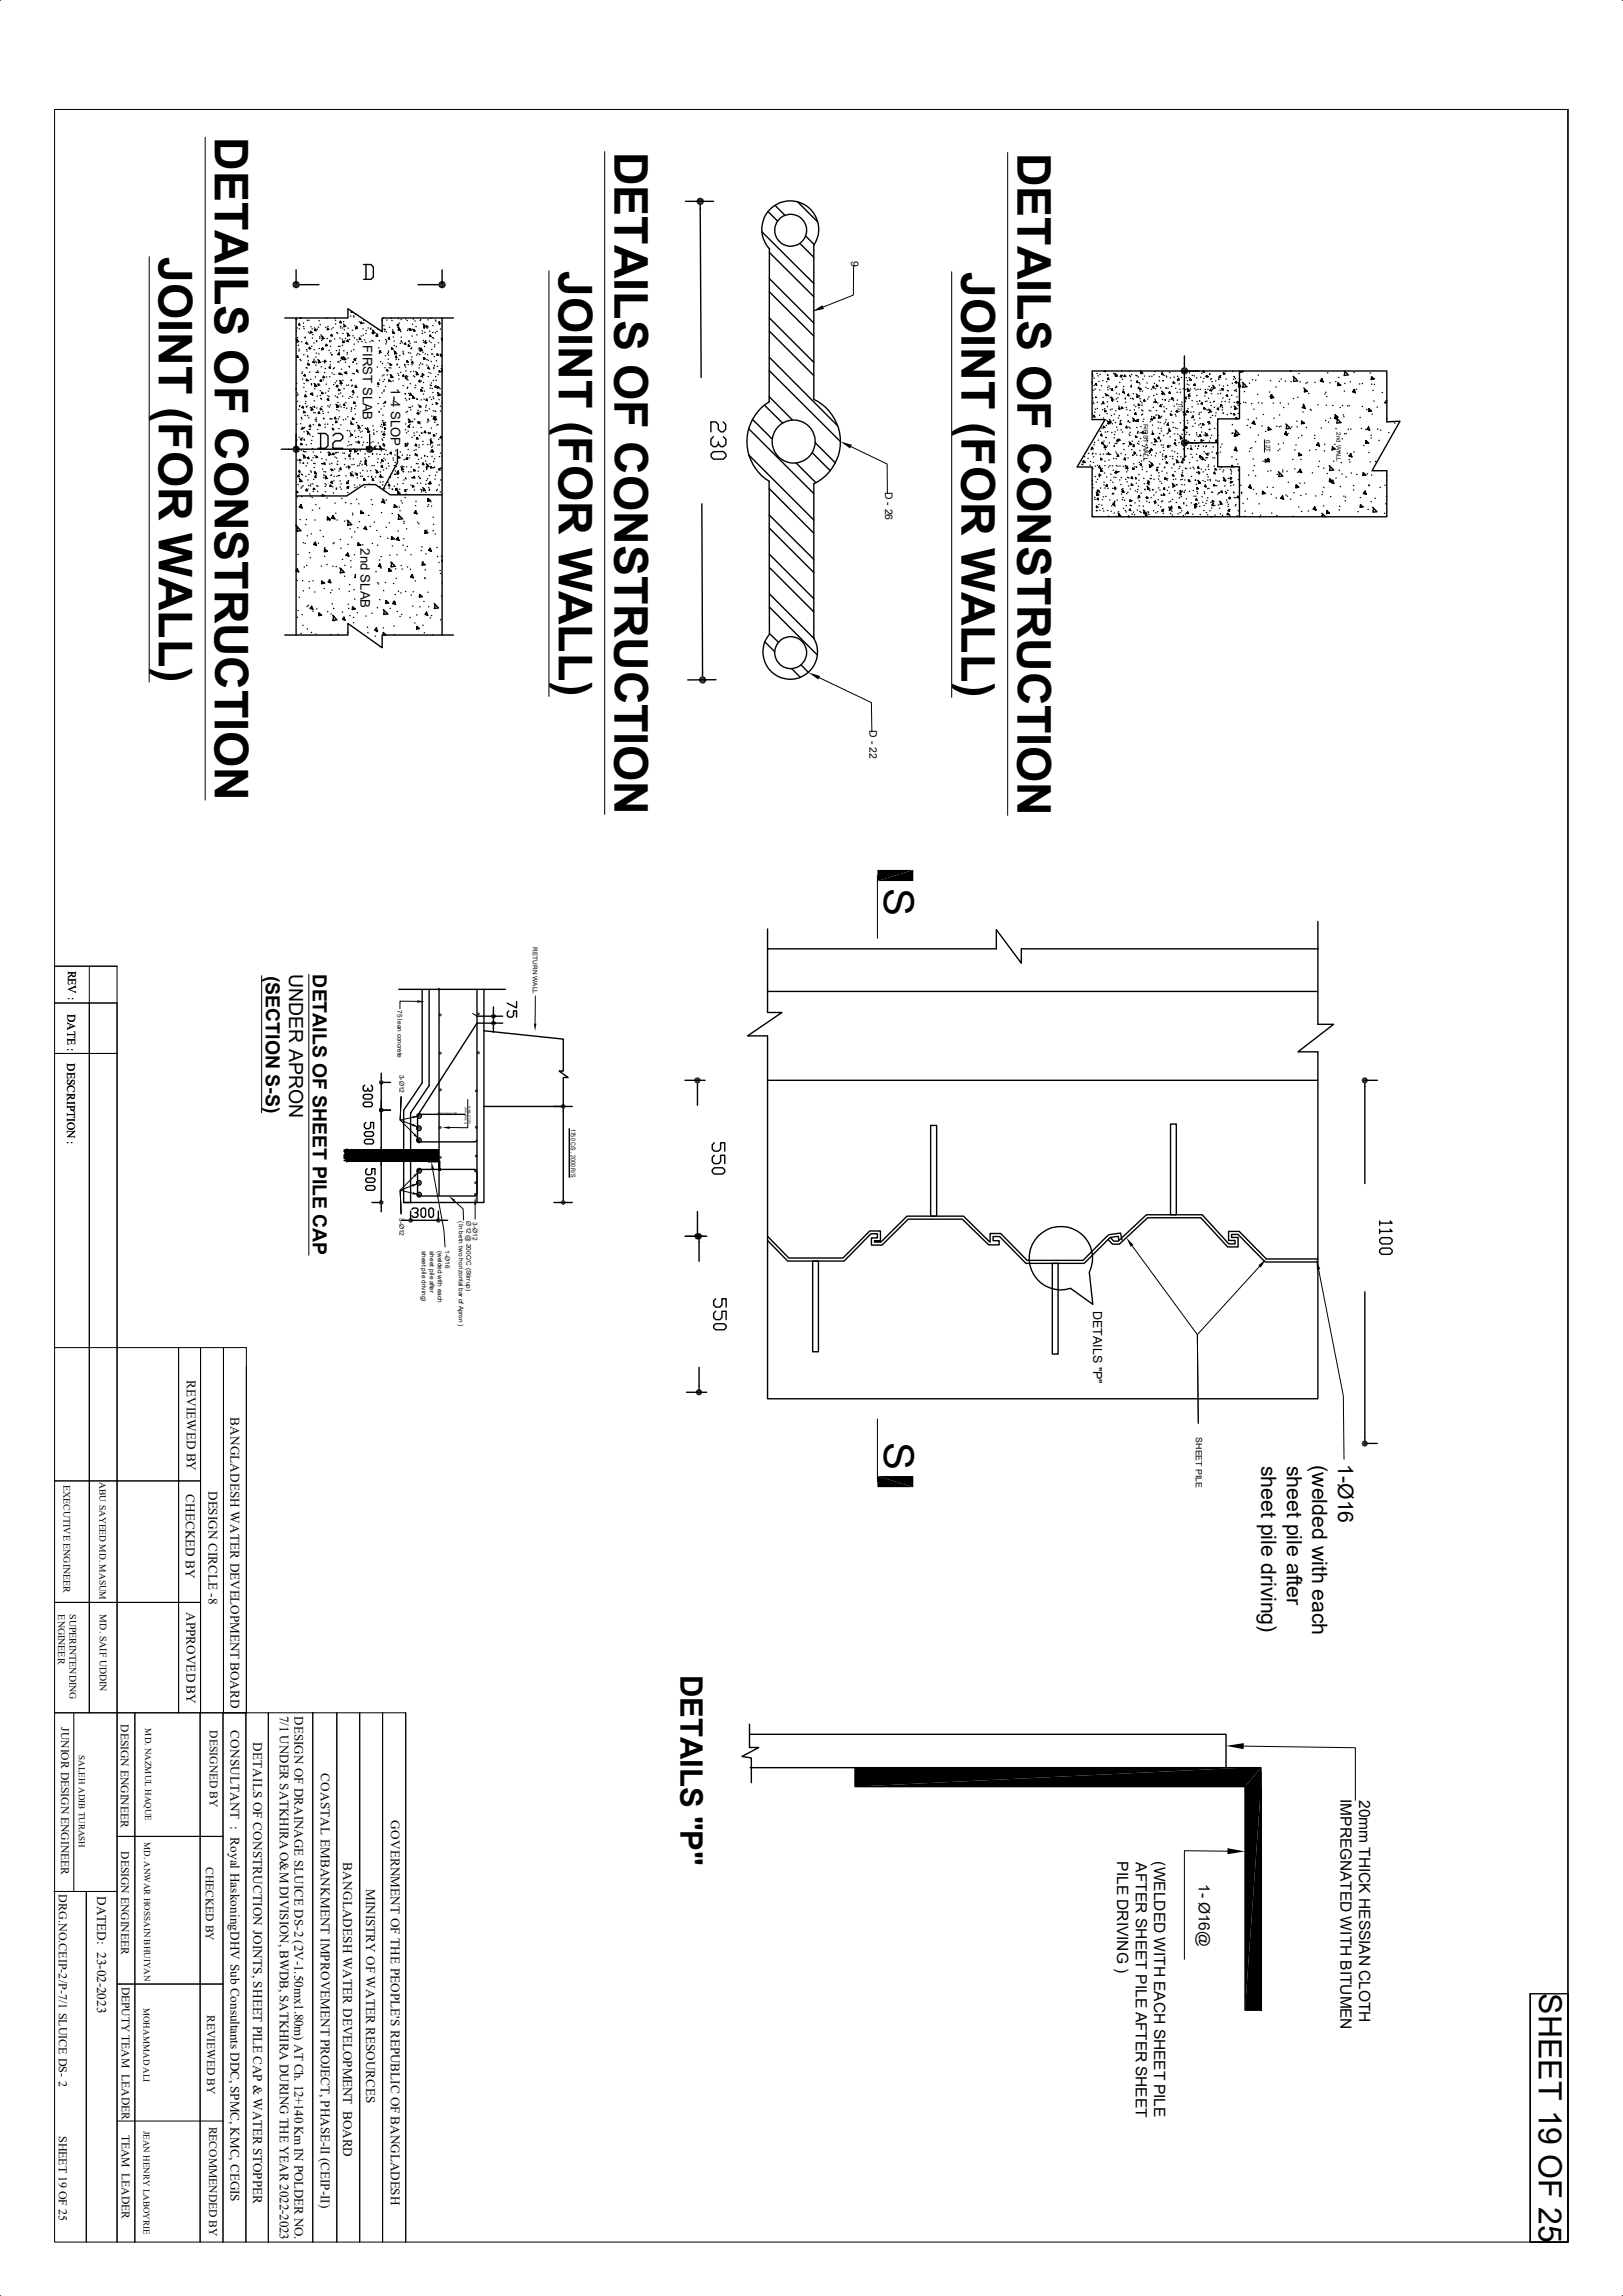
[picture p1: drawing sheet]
<svg xmlns="http://www.w3.org/2000/svg" width="297mm" height="420mm" viewBox="0 0 297 420" stroke-linecap="round" stroke-linejoin="round" font-family="sans-serif">
<defs><g id="words">
<g font-size="8.5">
<text x="39.3" y="25.1" transform="rotate(90 39.3 25.1)">DETAILS OF CONSTRUCTION</text>
<text x="112.5" y="27.7" transform="rotate(90 112.5 27.7)">DETAILS OF CONSTRUCTION</text>
<text x="186.2" y="27.9" transform="rotate(90 186.2 27.9)">DETAILS OF CONSTRUCTION</text>
<text x="29.1" y="46.9" transform="rotate(90 29.1 46.9)">JOINT (FOR WALL)</text>
<text x="102.2" y="49.5" transform="rotate(90 102.2 49.5)">JOINT (FOR WALL)</text>
<text x="175.9" y="49.7" transform="rotate(90 175.9 49.7)">JOINT (FOR WALL)</text>
</g>
<g font-size="7.7">
<text x="161.7" y="162.3" transform="rotate(90 161.7 162.3)">S</text>
<text x="161.7" y="263.7" transform="rotate(90 161.7 263.7)">S</text>
</g>
<text font-size="5.8" x="281.6" y="364.6" transform="rotate(90 281.6 364.6)">SHEET 19 OF 25</text>
<text font-size="5.7" x="124.5" y="306.4" transform="rotate(90 124.5 306.4)">DETAILS &quot;P&quot;</text>
<g font-size="3.9">
<text x="230.8" y="268.1" transform="rotate(90 230.8 268.1)">sheet pile driving)</text>
<text x="235.5" y="268.1" transform="rotate(90 235.5 268.1)">sheet pile after</text>
<text x="240.2" y="268" transform="rotate(90 240.2 268)">(welded with each</text>
<text x="244.9" y="267.8" transform="rotate(90 244.9 267.8)">1-Ø16</text>
</g>
<g font-size="3.6">
<text x="48.6" y="178.5" transform="rotate(90 48.6 178.5)">(SECTION S-S)</text>
<text x="52.9" y="178.2" transform="rotate(90 52.9 178.2)">UNDER APRON</text>
<text x="57.3" y="178.2" transform="rotate(90 57.3 178.2)">DETAILS OF SHEET PILE CAP</text>
</g>
<g font-size="2.8">
<text x="245.3" y="329.1" transform="rotate(90 245.3 329.1)">IMPREGNATED WITH BITUMEN</text>
<text x="248.8" y="329.2" transform="rotate(90 248.8 329.2)">20mm THICK HESSIAN CLOTH</text>
<text x="204.4" y="340.4" transform="rotate(90 204.4 340.4)">PILE DRIVING )</text>
<text x="207.9" y="340.7" transform="rotate(90 207.9 340.7)">AFTER SHEET PILE AFTER SHEET</text>
<text x="211.2" y="340.5" transform="rotate(90 211.2 340.5)">(WELDED WITH EACH SHEET PILE</text>
<text x="219.4" y="344.6" transform="rotate(90 219.4 344.6)">1- Ø16@</text>
</g>
<g font-size="2.4">
<text x="66.4" y="63.1" transform="rotate(90 66.4 63.1)">FIRST SLAB</text>
<text x="71.5" y="71" transform="rotate(90 71.5 71)">1-4 SLOP</text>
<text x="66" y="100.3" transform="rotate(90 66 100.3)">2nd SLAB</text>
<text x="34.2" y="252.5" transform="rotate(90 34.2 252.5)">REVIEWED BY</text>
<text x="42.2" y="259.2" transform="rotate(90 42.2 259.2)">BANGLADESH WATER DEVELOPMENT BOARD</text>
<text x="34" y="273.3" transform="rotate(90 34 273.3)">CHECKED BY</text>
<text x="38.2" y="272.7" transform="rotate(90 38.2 272.7)">DESIGN CIRCLE -8</text>
<text x="34.1" y="294.9" transform="rotate(90 34.1 294.9)">APPROVED BY</text>
<text x="42.2" y="316.5" transform="rotate(90 42.2 316.5)">CONSULTANT : Royal HaskoningDHV Sub Consultants DDC, SPMC, KMC, CEGIS</text>
<text x="51.2" y="313.9" transform="rotate(90 51.2 313.9)">7/1 UNDER SATKHIRA O&amp;M DIVISION, BWDB, SATKHIRA DURING THE YEAR 2022-2023</text>
<text x="53.9" y="313.9" transform="rotate(90 53.9 313.9)">DESIGN OF DRAINAGE SLUICE DS-2 (2V-1.50mx1.80m) AT Ch. 12+140 Km IN POLDER NO.</text>
<text x="46.4" y="318.7" transform="rotate(90 46.4 318.7)">DETAILS OF CONSTRUCTION JOINTS, SHEET PILE CAP &amp; WATER STOPPER</text>
<text x="58.7" y="324.4" transform="rotate(90 58.7 324.4)">COASTAL EMBANKMENT IMPROVEMENT PROJECT, PHASE-II (CEIP-II)</text>
<text x="71.5" y="333" transform="rotate(90 71.5 333)">GOVERNMENT OF THE PEOPLE'S REPUBLIC OF BANGLADESH</text>
<text x="62.8" y="340.7" transform="rotate(90 62.8 340.7)">BANGLADESH WATER DEVELOPMENT BOARD</text>
<text x="17.8" y="346.8" transform="rotate(90 17.8 346.8)">DATED: 23-02-2023</text>
<text x="67" y="345.5" transform="rotate(90 67 345.5)">MINISTRY OF WATER RESOURCES</text>
</g>
<text font-size="2.3" x="200.1" y="239.8" transform="rotate(90 200.1 239.8)">DETAILS &quot;P&quot;</text>
<g font-size="2.2">
<text x="10.8" y="346.5" transform="rotate(90 10.8 346.5)">DRG.NO.CEIP-2/P-7/1 SLUICE DS- 2</text>
<text x="10.8" y="390.7" transform="rotate(90 10.8 390.7)">SHEET 19 OF 25</text>
</g>
<g font-size="2.1">
<text x="12.5" y="177.5" transform="rotate(90 12.5 177.5)">REV :</text>
<text x="12.4" y="185.4" transform="rotate(90 12.4 185.4)">DATE :</text>
<text x="12.3" y="194.4" transform="rotate(90 12.3 194.4)">DESCRIPTION :</text>
<text x="11.2" y="315.9" transform="rotate(90 11.2 315.9)">JUNIOR DESIGN ENGINEER</text>
<text x="22.1" y="315.4" transform="rotate(90 22.1 315.4)">DESIGN ENGINEER</text>
<text x="38.4" y="316.5" transform="rotate(90 38.4 316.5)">DESIGNED BY</text>
<text x="22.2" y="338.6" transform="rotate(90 22.2 338.6)">DESIGN ENGINEER</text>
<text x="37.7" y="341.5" transform="rotate(90 37.7 341.5)">CHECKED BY</text>
<text x="22.3" y="363.4" transform="rotate(90 22.3 363.4)">DEPUTY TEAM LEADER</text>
<text x="37.9" y="368.6" transform="rotate(90 37.9 368.6)">REVIEWED BY</text>
<text x="38.3" y="389" transform="rotate(90 38.3 389)">RECOMMENDED BY</text>
<text x="22.3" y="390.5" transform="rotate(90 22.3 390.5)">TEAM LEADER</text>
</g>
<g font-size="1.9">
<text x="155.8" y="47.8" transform="rotate(90 155.8 47.8)">9</text>
<text x="162" y="90" transform="rotate(90 162 90)">D - 26</text>
<text x="159.1" y="133.6" transform="rotate(90 159.1 133.6)">D - 22</text>
</g>
<g font-size="1.8">
<text x="11.6" y="271.6" transform="rotate(90 11.6 271.6)">EXECUTIVE ENGINEER</text>
<text x="10.6" y="295.3" transform="rotate(90 10.6 295.3)">ENGINEER</text>
<text x="12.7" y="295.2" transform="rotate(90 12.7 295.2)">SUPERINTENDING</text>
<text x="18.3" y="295.3" transform="rotate(90 18.3 295.3)">MD. SAIF UDDIN</text>
</g>
<g font-size="1.7">
<text x="18.2" y="271.1" transform="rotate(90 18.2 271.1)">ABU SAYEED MD. MASUM</text>
<text x="26.5" y="316.1" transform="rotate(90 26.5 316.1)">MD. NAZMUL HAQUE</text>
<text x="14.4" y="321.1" transform="rotate(90 14.4 321.1)">SALEH ADIB TURASH</text>
<text x="26.4" y="336.9" transform="rotate(90 26.4 336.9)">MD. ANWAR HOSSAIN BHUIYAN</text>
<text x="26.3" y="367.2" transform="rotate(90 26.3 367.2)">MOHAMMAD ALI</text>
<text x="26.3" y="389.7" transform="rotate(90 26.3 389.7)">JEAN HENRY LABOYRIE</text>
</g>
<text font-size="1.6" x="218.9" y="262.9" transform="rotate(90 218.9 262.9)">SHEET PILE</text>
<g font-size="1.2">
<text x="97.5" y="173.3" transform="rotate(90 97.5 173.3)">RETURN WALL</text>
<text x="72.8" y="184.7" transform="rotate(90 72.8 184.7)">75 lean concrete</text>
<text x="73.1" y="196.6" transform="rotate(90 73.1 196.6)">3-Ø12</text>
<text x="104.4" y="206.5" transform="rotate(90 104.4 206.5)">1750 C/S , 2000 R/S</text>
<text x="73.1" y="222.8" transform="rotate(90 73.1 222.8)">3-Ø12</text>
<text x="83.9" y="223.4" transform="rotate(90 83.9 223.4)">(In betn two horizontal bar of Apron )</text>
<text x="85.4" y="223.4" transform="rotate(90 85.4 223.4)">Ø12 @ 200C/C (Stirrup)</text>
<text x="86.5" y="223.6" transform="rotate(90 86.5 223.6)">3-Ø12</text>
<text x="77.2" y="228.8" transform="rotate(90 77.2 228.8)">sheet pile driving)</text>
<text x="78.7" y="228.8" transform="rotate(90 78.7 228.8)">sheet pile after</text>
<text x="80.1" y="228.8" transform="rotate(90 80.1 228.8)">(welded with each</text>
<text x="81.5" y="228.7" transform="rotate(90 81.5 228.7)">1-Ø16</text>
</g>
<g font-size="1.1">
<text x="209.3" y="77.6" transform="rotate(90 209.3 77.6)">FIRST WALL</text>
<text x="215.6" y="73.7" transform="rotate(90 215.6 73.7)">T/2</text>
<text x="231.7" y="80.4" transform="rotate(90 231.7 80.4)">0.2T</text>
<text x="244.6" y="79.1" transform="rotate(90 244.6 79.1)">2nd WALL</text>
</g>
<g font-size=".5">
<text x="80.1" y="203.8">Clear Cover = 60</text>
<text x="85" y="202.4" transform="rotate(90 85 202.4)">(FOR ZONE A)</text>
<text x="85.8" y="202.4" transform="rotate(90 85.8 202.4)">Ø12@ 175 C/C</text>
</g>
</g></defs>
<g fill="none" stroke="#000" stroke-width=".25">
<path d="M0 0h.1M296.9 0h.1M125.4 36.8h5.2M128.1 37.5l.2 31.5M140.5 38.7l1.8 1.7M141.8 37.5l1.8 1.9M146 36.9l3.6 3.7M286.9 20v390.1zM52.1 58.2h11.6v-1.7l6.2 4.2v-2.5h13.1M54.2 58.2v58M54.2 49.4v2.7M54.2 58.4v.1"/>
<path d="M54.4 60h.1M54.8 59.2l.1 .3-.2-.1zM55 58.2h.1M55.5 59.1h.1M55.5 59.7h.1M56.2 58.6h.1M56.5 58.6h.1M56.9 59.8h.1M57.5 60h.1M58.3 59.9h.1M58.4 58.7h.1M58.4 52.1h-3.5"/>
<path d="M58.6 59.4h.1M59.6 59.9h.1M59.8 58.2h.1M60 59.7h.1M61 59.9h.1M61.3 58.3h.1M61.4 58.6h.1M61.4 59.3h.1M62.3 58.8l.1 .3-.2-.1zM62.3 60h.1M62.3 59.7h.1M62.7 60h.1"/>
<path d="M62.9 59.3h.1M62.9 58.8h.1M63 59.5l.2 .2h-.2zM64.1 57.8h.1M64.3 56.9v.2h.2M64.7 57.8h.1M64.8 58h.1M64.9 59.6h.1M65 57.4h.1M65.3 59.7l.1 .3-.2-.1zM65.7 58.9h.1M66.1 58.9l.2 .2-.3 .1z"/>
<path d="M66.5 48.4h1.4l.4 .5v1.8l-.4 .4h-1.4M66.5 58.6h.1M66.5 59.1h.1M67 48.4v2.7M67.4 60h.1M69.9 58.5v.1M70.2 58.2h.1M70.2 59.6h.1M70.8 58.5h.1M71.2 59.9h.1M71.5 58.3h.1M71.7 58.6h.1"/>
<path d="M72.7 59.5l.2-.2v.3M72.7 59.5l.2 .1M72.8 59.8l.3 .4M72.9 58.3h.1M73 60l-.1 .4 .4-.1M73.1 59.1h.1M73.4 58.5h.1M74.3 58.3h.1M74.5 58.6h.1M75.5 59.3h.1M75.6 58.4h.1M75.9 58.7h.1"/>
<path d="M76.1 59.7h.1M76.5 52.1h3.7M76.9 58.6h.1M77 58.5h.1M77.4 59.3l.4 .3M77.6 59.8h.1M77.6 59.4v.4M77.9 59.8h-.3M78.1 59.6l.2 .2h-.2zM78.3 58.5h.1M78.8 58.3h.1M79.2 59.6h.1"/>
<path d="M79.7 58.5h.1M79.8 58.7h.1M80.4 58.8l.1 .3h-.2zM80.4 59.4h.1M80.9 49.4v2.7M80.9 58.2v58M139.4 42.4l9.5 9.5M140.8 45.5v27.9M140.8 51l8.1 8.1M140.8 58.2l8.1 8.1M140.8 46.2l8.1 8.1M140.8 53.4l8.1 8.1"/>
<path d="M140.8 45.6a5.2 5.2 0 0 1-.1-7.2 5.2 5.2 0 0 1 7.1-.6 5.2 5.2 0 0 1 1.1 7.1v28.1M146.4 44.5l2.5 2.6M147.4 43.2l1.6 1.5M54.2 71.1v.1M54.2 62l.3 .3M54.2 60.6h.1M54.3 70.1h.1M54.3 62.1h.1M54.3 72.4h.1M54.3 77.6h.1M54.4 71.9h.1M54.4 62.1l-.1 .4h.4"/>
<path d="M54.4 73.4h.1M54.4 61.8h.1M54.4 65.1l.2 .3-.3-.1zM54.5 72.2h.1M54.6 63.2h.1M54.7 74.9h.1M54.7 64.2h.1M54.7 80h.1M54.7 63.9h.1M54.8 74.3h.1M54.8 60.2h.1M54.9 65.7h.1"/>
<path d="M55 77.5h.1M55 66h.1M55.1 78.5h.1M55.1 76.4h.1M55.2 76.6h.1M55.2 62.5h.1M55.2 68.3h.1M55.3 68h.1M55.4 69.3h.1M55.4 78.4h.1M55.4 74.3l.1 .3-.2-.1zM55.5 75.5l.1-.3 .2 .2-.2 .1"/>
<path d="M55.5 78.4l-.2-.2v.2M55.6 70.9h.1M55.6 64.9h.1M55.6 78.4h-.3M55.6 70.1h.1M55.6 79h.1M55.6 60.1h.1M55.7 78.2h.1M55.8 68.5l.1 .3-.3-.1zM55.8 76h.1M55.8 61.8h.1M55.8 61.7h.1"/>
<path d="M55.8 72.3l.3 .2-.3 .1zM55.9 73.8h.1M55.9 72.2h.1M55.9 73.4h.1M56 71.6h.1M56 67.3h.1M56 74.5h.1M56 69.5h.1M56.1 62.6l.1 .3-.2-.1zM56.1 63.9h.1M56.1 69.4l.2 .2h-.2zM56.1 78.9l.4 .3"/>
<path d="M56.2 74.3h.1M56.2 64.2h.1M56.2 67.3h.1M56.3 76h.1M56.3 65.1h.1M56.3 65.3h.1M56.3 62.9h.1M56.3 66.5l.3 .2h-.3zM56.3 79v.4l.3-.1M56.4 66h.1M56.4 69.6h.1M56.4 60.7h.1"/>
<path d="M56.5 76.4h.1M56.5 66.8h.1M56.6 78.6h.1M56.6 63.5l.3 .3h-.3zM56.6 68.1h.1M56.6 61h.1M56.7 79.6h.1M56.8 78.5h.1M56.8 77.8l.1 .3-.3-.1zM56.8 72h.1M56.8 74.5l.4 .3M56.9 69.4h.1"/>
<path d="M56.9 60.6l.2 .2-.2 .1zM57 70.4h.1M57 70.2h.1M57 63.3h.1M57 74.7l-.1 .3h.4M57.1 60.2h.1M57.1 61.8h.1M57.2 72.2l-.1-.3-.2 .2 .3 .1M57.2 71.9h.1M57.2 72.3h.1M57.2 74.4h.1M57.2 61.2h.1"/>
<path d="M57.2 79.8h.1M57.3 77.7h.1M57.4 66l.1 .3h-.2zM57.4 75.5h.1M57.4 62.7h.1M57.4 65.7h.1M57.5 73.3h.1M57.5 64h.1M57.5 70.1l.3 .3M57.5 74.3h.1M57.5 74.5h.1M57.6 71.1h.1"/>
<path d="M57.7 75.5h.1M57.7 76.8h.1M57.7 69h.1M57.7 70.3l-.1 .4h.4M57.7 60.2l.1 .3-.2-.1zM57.7 66.1h.1M57.8 66.8h.1M57.8 65.3h.1M57.8 68.1h.1M57.8 76.5h.1M57.9 76.8h.1M57.9 77.1h.1"/>
<path d="M57.9 64.6h.1M57.9 62.4h.1M57.9 66.3h.1M58 62.4h.1M58 74.6h.1M58 68.1h.1M58 72.5h.1M58 60.2h.1M58.1 67.9h.1M58.1 78.6h.1M58.1 70.3h.1M58.2 65.8l.3 .3"/>
<path d="M58.2 79.3h1.4l.4 .4v1.8l-.4 .5h-1.4M58.3 68.1h.1M58.3 70.5h.1M58.3 75.5l.1-.1 .1 .2h-.2M58.3 70.2h.1M58.3 64.7h.1M58.3 65.9h.1M58.3 66v.3h.4M58.4 77.6l.2 .2-.2 .1zM58.4 63.8h.1M58.5 70.4h.1M58.5 61.9h.1"/>
<path d="M58.5 61.6h.1M58.6 71.5h.1M58.6 72.3h.1M58.6 74.7l.3 .2h-.3zM58.7 72.9h.1M58.7 79.3v2.7M58.7 61.3h.1M58.7 69.5l.1 .3-.2-.1zM58.8 67.1h.1M58.8 73h.1M58.8 64h.1M58.8 62.3h.1"/>
<path d="M58.8 61.4l.4 .4M58.9 74.4h.1M58.9 63.8l.2-.2v.3l-.2-.1M58.9 71.8l.2 .2h-.2zM59 61.6v.4l.4-.1M59.1 75.2h.1M59.1 63.8h.1M59.1 66.1h.1M59.1 75.6h.1M59.1 69.5h.1M59.2 76.5h.1M59.2 68.8l.2 .2-.3 .1z"/>
<path d="M59.3 76.6h.1M59.4 68.2h.1M59.4 66.4h.1M59.4 65.9l.2 .2-.2 .1zM59.5 78.1h.1M59.5 77.6h.1M59.5 67.4h.1M59.6 71.9h.1M59.7 70.3h.1M59.7 63l.2 .2h-.3zM59.7 69h.1M59.9 61.9h.1"/>
<path d="M59.9 60.3v-.2l.3 .1-.3 .1M59.9 60.2h.1M59.9 77.6h.1M60 74.3h.1M60 72.4h.1M60 72.9l.2 .3-.3-.1zM60 75.4h.1M60.1 71.5h.1M60.1 73.2h.1M60.2 72.6h.1M60.2 64.1h.1M60.2 74.5h.1"/>
<path d="M60.2 71.1h.1M60.3 68.9h.1M60.3 62.3h.1M60.4 76.6h.1M60.4 62.5h.1M60.4 74.1h.1M60.4 66.7h.1M60.5 66.2h.1M60.5 63.3h.1M60.5 67.3l-.1-.2-.2 .2 .3 .1M60.5 64.6h.1M60.5 76.6h.1"/>
<path d="M60.6 62.4h.1M60.7 64.9h.1M60.7 60.2h.1M60.7 61.2l.1 .3-.3-.1zM60.7 68.2h.1M60.7 76.7h.1M60.8 78.3l.3 .3M60.9 77.7h.1M60.9 79.7l.5-.4h.9l.4 .4v.5l-.4 .4h-.9l-.5 .5v.9h1.8M61 78.5v.1M61 67.4h.1M61 70.4h.1"/>
<path d="M61.1 68.5h.1M61.2 67.3h.1M61.2 62h.1M61.3 70h.1M61.3 72.4h.1M61.3 76.3l.2 .3-.3-.1zM61.5 74l.3 .3M61.6 77.1h.1M61.6 64.1h.1M61.6 70.7l.1-.2 .1 .2M61.6 70.7l.2 .1M61.6 74.5h.1"/>
<path d="M61.6 69.7h.1M61.6 60.8h.1M61.6 74.9h.1M61.6 74.1v.4M61.7 72.6h.1M61.7 77.2l-.2-.2-.1 .3h.3M61.8 72.7h.1M61.8 61h.1M61.8 73.6h.1M61.8 66.2h.1M61.8 70.6h.1M61.9 76.6h.1"/>
<path d="M61.9 63.4h.1M61.9 68.4h.1M61.9 74.3l-.2-.2v.3l.3-.1M62 72.1h.1M62 74.5h-.4M62 78.4h.1M62 75.1h.1M62 66.2h.1M62 64.6l.1 .3-.3-.1zM62.1 64.4h.1M62.1 68.3h.1M62.1 76.2h.1"/>
<path d="M62.1 64.1h.1M62.1 69.6l.4 .3M62.2 74.1h.1M62.2 61.8h.1M62.2 63.3h.1M62.2 71.4l-.2-.2-.1 .2M62.2 71.4l-.2 .1M62.3 66h.1M62.3 71.9h.1M62.3 69.8v.3h.4M62.4 77.7h.1M62.4 69.7h.1"/>
<path d="M62.4 74.4h.1M62.4 70.4h.1M62.4 65.6l.1-.2 .2 .1-.2 .1M62.4 68.5l-.2-.2v.2M62.5 67.5h.1M62.5 68.5h-.3M62.6 65.4h.1M62.6 68.5h.1M62.6 62.1h.1M62.6 65.7h.1M62.7 63.2h.1M62.7 72.5h.1"/>
<path d="M62.7 69.6h.1M62.7 61h.1M62.7 62.4l.3 .2-.3 .1zM62.8 76.8h.1M62.8 65.2l.4 .4M62.9 64.2h.1M62.9 74.5h.1M62.9 71.1h.1M63 68.1h.1M63 60.3h.1M63 65.4l-.1 .4 .4-.1M63.1 62.4h.1"/>
<path d="M63.1 74.2l-.2-.1 .1-.2 .1 .3M63.2 61.9h.1M63.2 66.3h.1M63.2 76.7h.1M63.3 73.7h.1M63.3 68l.1 .3-.2-.1zM63.4 70.5h.1M63.4 74.7h.1M63.5 68.3h.1M63.5 64.8h.1M63.5 60.9l.3 .3M63.5 78.7h.1"/>
<path d="M63.5 64.5h.1M63.6 76.2h.1M63.6 62.2l.2 .3-.3-.1zM63.7 60h.1M63.7 65.5h.1M63.7 61.1l-.1 .3h.4M63.8 70.4h.1M63.8 72.9h.1M63.9 67h.1M63.9 67.1h.1M64 78.8h.1M64 62.1h.1"/>
<path d="M64.1 72.5h.1M64.1 79.2h.1M64.1 79.8h.1M64.2 77h.1M64.2 75.2h.1M64.2 69.6h.1M64.3 64.2h.1M64.3 79.4l.2 .2h-.2zM64.3 74.8h.1M64.3 74.6h.1M64.3 69.5h.1M64.3 77.3l-.1 .2 .2 .1-.1-.3"/>
<path d="M64.3 70.6h.1M64.4 72.7h.1M64.5 70.5h.1M64.5 60.4h.1M64.5 76.5l.3 .2h-.3zM64.6 68.3h.1M64.6 72.2h.1M64.6 66.3h.1M64.6 76.7h.1M64.6 61.4h.1M64.6 71.5l.1 .3-.2-.1zM64.6 66.2h.1"/>
<path d="M64.6 77.6h.1M64.7 64h.1M64.7 71.9h.1M64.8 73.5l.2 .2-.2 .1zM64.8 65.8l.1-.2 .2 .3M64.8 65.8l.3 .1M64.8 68.4h.1M64.8 62.9h.1M64.9 61.8h.1M64.9 74.8h.1M64.9 78.8h.1M65 75.8h.1"/>
<path d="M65 70.6l.3 .2-.3 .1zM65.1 60.1h.1M65.1 74.3h.1M65.1 70.5h.1M65.1 60.2h.1M65.2 65.5h.1M65.2 77.3h.1M65.3 66.5h.1M65.3 62.1h.1M65.4 72.6h.1M65.4 77.8l.4 .3M65.5 68.1h.1"/>
<path d="M65.5 67.9l-.2-.2v.2h.2M65.5 62.5h.1M65.6 79.9h.1M65.6 77.9v.4h.4M65.7 78.7h.1M65.8 61.8l.2 .3h-.2zM66 79h.1M66.1 61.5h.1M66.2 62.5h.1M66.3 78.9h.1M66.3 77.9h.1M66.4 60.2h.1"/>
<path d="M66.5 61.3h.1M66.7 62.2h.1M66.8 78.4h.1M66.9 62.6h.1M66.9 61h.1M67 60.5h.1M67.3 78.3l.1 .3-.3-.1zM67.4 78.8l.2 .2-.3 .1zM67.6 78.9h.1M67.6 79.4v2.8h-13.4M67.7 62.5h.1M67.8 60.2h.1"/>
<path d="M67.9 60h.1M68 62.3h.1M68.2 60.4l.3 .3M68.2 77.9h.1M68.2 62.4h.1M68.3 60.5v.4M68.4 79.2h.1M68.4 78.7h.1M68.4 61l-.2-.3-.1 .2 .3 .1M68.4 79.5h.1M68.7 60.9h-.5M69 79h.1"/>
<path d="M69 61h.1M69 67.1h.1M69.1 61.2h.1M69.1 61.5l-.2-.2-.1 .2M69.1 60.2h.1M69.1 61.5l-.2 .1M69.2 73.8h.1M69.2 70.7h.1M69.2 70l.1 .3-.2-.1zM69.3 63.6h.1M69.3 75.4h.1M69.4 75.3h.1"/>
<path d="M69.4 62.3h.1M69.4 64.6h.1M69.4 64.3l.2-.1 .1 .2M69.4 64.4h.3M69.5 72.7h.1M69.5 69.5h.1M69.6 66.2h.1M69.7 78h.1M69.7 64.4h.1M69.7 74.8h.1M69.8 77.6h.1M69.8 79h.1"/>
<path d="M69.9 71.9h.1M70 68.7h.1M70 78.1h.1M70 66.5h.1M70 76.9h.1M70.1 75.9h.1M70.1 69.8h.1M70.1 77.2l.3 .4M70.1 73.8h.1M70.2 79.3l.1 .3-.2-.1zM70.2 71.6h.1M70.2 68.6h.1"/>
<path d="M70.3 71.3h.1M70.3 74.3h.1M70.3 60.2h.1M70.3 77.4l-.1 .4M70.3 69.4h.1M70.3 79h.1M70.4 60.6h.1M70.4 79.5h.1M70.4 67.3h.1M70.5 60.3h.1M70.5 70.7h.1M70.5 77.3h.1"/>
<path d="M70.5 65.1h.1M70.6 73.5l-.1-.1-.1 .3h.2M70.6 62.1h.1M70.6 78.4l-.2-.1v.2h.2M70.6 77.7l-.4 .1M70.6 62.9h.1M70.7 62.6h.1M70.7 60.7h.1M70.7 62.4h.1M70.9 68.6h.1M70.9 67.6l.1 .3-.3-.1zM70.9 64.7h.1"/>
<path d="M71 66.4h.1M71 64.5h.1M71 65.7h.1M71.1 64.9h.1M71.1 64.2h.1M71.2 62h.1M71.2 69.5l.2 .2h-.2zM71.2 61.7l.1 .3-.2-.1zM71.2 67.3h.1M71.3 66.5h.1M71.4 66.6l.3 .2h-.3zM71.4 68.5l.4 .3"/>
<path d="M71.5 67.3h.1M71.5 69.8h.1M71.6 68.6h.1M71.6 68.7l-.1 .3h.5M71.7 63.6l.2 .2-.2 .1zM71.8 60.6h.1M71.8 60.3h.1M71.9 69.7h.1M71.9 60.7l.3 .2-.3 .1zM72 61.6h.1M72.1 62.4h.1M72.1 61h.1"/>
<path d="M72.1 64.2l.3 .3M72.1 63.2h.1M72.3 64.3l-.1 .4h.4M72.4 64.5h.1M72.5 65.7h.1M72.5 63.4h.1M72.5 65.2l.1 .2h-.2zM72.6 66.8h.1M72.7 66.6h.1M72.8 68.3h.1M72.9 68.7h.1M72.9 65.7h.1"/>
<path d="M73 69.3h.1M73 60h.1M73.1 67.2h.1M73.2 65h.1M73.2 60.4h.1M73.2 62.8h.1M73.3 68.1h.1M73.3 60.7h.1M73.4 62.4h.1M73.4 61.7h.1M73.6 62.7h.1M73.7 70.5h.1"/>
<path d="M73.7 64.6h.1M73.7 64.3h.1M73.8 68.6l.1 .3-.2-.1zM73.8 64.8h.1M74 62.9l.2-.2 .1 .3zM74 66.7h.1M74.1 66.8h.1M74.1 72v.1M74.2 72.9h.1M74.2 78.6h.1M74.2 77.6h.1M74.2 67.1h.1"/>
<path d="M74.3 68.9l.2 .2-.3 .1zM74.3 67.9h.1M74.3 75.4h.1M74.3 68.7h.1M74.4 73.2h.1M74.4 79.2h.1M74.4 69.4h.1M74.5 71h.1M74.5 66l.2 .2-.2 .1zM74.5 60.5h.1M74.5 75.3h.1M74.6 68.8h.1"/>
<path d="M74.6 70.8h.1M74.6 69.5h.1M74.7 78.9h.1M74.7 60.2h.1M74.7 66.7h.1M74.7 76.7l.4 .3M74.8 72h.1M74.8 76.7h.1M74.8 64.5h.1M74.8 63.1l.2 .2h-.3zM74.8 77.9l.1 .2h-.2zM74.8 62.5h.1"/>
<path d="M74.8 74.5h.1M74.8 62.3h.1M74.9 72.9h.1M74.9 72.3h.1M74.9 73h.1M74.9 60.2h.1M74.9 76.9l-.1 .3h.4M75 77.6h.1M75 62.8h.1M75 60.2l.2 .2h-.2zM75.1 71.9h.1M75.1 70.2h.1"/>
<path d="M75.1 74.5h.1M75.1 64.6h.1M75.1 72l.2 .3-.3-.1zM75.1 75h.1M75.1 68h.1M75.2 63.8h.1M75.2 65.8h.1M75.3 63.6h.1M75.4 65.3h.1M75.4 66.7h.1M75.4 61.5h.1M75.4 72.3l.3 .3"/>
<path d="M75.4 77.1h.1M75.4 74.3h.1M75.4 60.2h.1M75.5 77.1h.1M75.5 66.1l.1 .3-.3-.1zM75.6 78.1h.1M75.6 72.5l-.1 .4 .4-.1M75.6 68.7h.1M75.7 67.9h.1M75.7 79.2h.1M75.8 79.7h.1M75.8 60.3l.1 .3-.3-.1z"/>
<path d="M75.9 68.9h.1M75.9 76.7h.1M75.9 62.6h.1M75.9 60.5h.1M75.9 70.9h.1M76 70.5h.1M76.1 68l.3 .3M76.2 62.6h.1M76.2 73h.1M76.2 64.9h.1M76.3 79h.1M76.3 61.3h.1"/>
<path d="M76.3 68.2l-.1 .3h.4M76.4 73h.1M76.5 64.7h.1M76.5 75.4l.1 .3-.3-.1zM76.5 75.1h.1M76.5 74.1h.1M76.6 63.8h.1M76.7 69.8h.2l-.1-.2-.2 .2M76.7 67.3h.1M76.7 75.6h.1M76.8 79.7h.1M76.8 66.8h.1"/>
<path d="M76.8 63.6l.3 .4M76.8 74.5v-.3l.2 .2-.2 .1M76.8 77.3l-.3-.2v.3M76.8 64.9h.1M76.8 77.3l-.3 .1M76.8 77.5h.1M76.8 77.2h.1M76.9 75.3h.1M76.9 63.8v.4l.4-.1M77 66.4h.1M77 68.8h.1M77 78.2h.1"/>
<path d="M77 73.2h.1M77 71.3l.3 .2h-.3zM77.1 79.2h.1M77.1 69.7h.1M77.1 63.7l.1 .3-.2-.1zM77.1 71h.1M77.2 79.2h.1M77.2 68.8h.1M77.3 61h.1M77.3 60.5h.1M77.3 69h.1M77.3 66.6h.1"/>
<path d="M77.3 68.4l.3 .2h-.3zM77.3 71h.1M77.4 64.4h.1M77.5 70h.1M77.5 72.1h.1M77.5 62.3h.1M77.5 62.6h.1M77.6 73h.1M77.6 60.1h.1M77.6 71.5h.1M77.7 63.4h.1M77.7 60.8h.1"/>
<path d="M77.8 64.7h.1M77.8 62.7v-.2l.3 .2-.3 .1M77.8 65.6l-.2-.2v.3h.2M77.9 75.1h.1M77.9 74.5h.1M77.9 62.3h.1M77.9 79.1l-.1-.2-.2 .2 .3 .1M78 74.1h.1M78.1 66.8h.1M78.1 65.8h.1M78.1 73l.1 .3-.2-.1zM78.1 75.1h.1"/>
<path d="M78.1 60h.1M78.2 77.2h.1M78.2 64.9h.1M78.3 76.8h.1M78.3 76.7h.1M78.4 68.9h.1M78.4 79.2h.1M78.4 65.9h.1M78.4 67.1l.1 .3h-.2zM78.4 79.3h.1M78.4 77h.1M78.5 68.2h.1"/>
<path d="M78.6 74.8h.1M78.6 62.4h.1M78.6 67.5h.1M78.6 60.6h.1M78.7 79.2h.1M78.7 72.6h.1M78.7 71h.1M78.7 70.4h.1M78.7 61.3l.2 .3-.3-.1zM78.8 68.3h.1M78.9 62.7h.1M78.9 70.5h.1"/>
<path d="M78.9 70.1h.1M78.9 78.3h.1M78.9 66.1h.1M79 73.1h.1M79 76.1h.1M79 64.8h.1M79 63.9h.1M79.1 71.1h.1M79.1 74h.1M79.1 61.8h.1M79.2 64.8h.1M79.2 60.8h.1"/>
<path d="M79.2 71.8h.1M79.2 72.6h.1M79.2 75.1h.1M79.3 69.6h.1M79.3 72.9h.1M79.3 61.8h.1M79.4 67.4h.1M79.4 67.2h.1M79.4 76.2l.3 .3M79.4 76.4l.1 .3-.2-.1zM79.5 66.8h.1M79.5 65.2h.1"/>
<path d="M79.5 63.4h.1M79.5 77.3h.1M79.5 63.1h.1M79.5 76.3v.4l.4-.1M79.6 75.2h.1M79.6 76.6l.2 .2h-.2zM79.6 79.7l-.3-.2v.3l.3-.1M79.7 60.9h.1M79.7 68.9h.1M79.7 75.3h.1M79.8 76.2h.1M79.8 70.6v.3l-.2-.1z"/>
<path d="M79.8 69.6h.1M79.8 79.3h.1M79.8 66h.1M79.8 73.9v-.2l.3 .1-.3 .1M79.9 77.8h.1M80 60.6h.1M80 67h.1M80.1 71h.1M80.1 71.8l.3 .3M80.1 64.7l.1 .3-.3-.1zM80.1 70.7l.2 .2-.2 .1zM80.1 77.6h.1"/>
<path d="M80.2 68.5h.1M80.2 62.7h.1M80.2 71.9h.1M80.2 72v.3h.4M80.3 73.1h.1M80.4 67.8l.2 .2h-.3zM80.5 71.1h.1M80.6 64.8h.1M80.6 75.2h.1M80.6 74.3h.1M80.6 60.2h.1M80.6 64.9l.3 .2h-.3z"/>
<path d="M80.7 72.1h.1M80.7 67.4l.2 .2M80.8 61.9h.1M80.8 66.9h.1M80.9 73.7h.1M80.9 67.8v.2M80.9 61.9v.3M130.6 79.9l-.5 .4v1l.5 .4h.4l.5-.5M132.3 77.2l.5 .4v.9l-.4 .5h-.5l-.5-.5v-.9l-.4-.4h-.9v1.8M132.4 79.9l.4 .4v.9l-.4 .5h-.5l-.4-.5-.1-.4M137 78.4l11.9 11.9M137.7 76.7l3.6 3.6"/>
<path d="M139.9 74.1l3.3 3.2M140.8 72.6l4.2 4.2M140.8 67.8l13 13M140.8 73.5a8.5 8.5 0 0 0 0 14.6M140.8 65.4l12.5 12.5M140.8 60.6l8.1 8.1M148.9 73.1a8.5 8.5 0 0 1 4.9 7.7 8.5 8.5 0 0 1-4.9 7.7v28.1M199.9 67.9h53.9v9.3l2.4-.2-5.1 9.1h2.7v8.4h-53.9v-9.1h-2.8l5.1-8.6h-2.3zM199.9 69.9v.1M199.9 75.7h.1M199.9 68.5h.1M200 72.8h.1"/>
<path d="M200 68.8h.1M200 73.5h.1M200.1 71.4h.1M200.2 73.8h.1M200.2 70.5h.1M200.2 69.2h.1M200.2 76l.2 .3-.3-.1zM200.3 75.4h.1M200.4 71.2h.1M200.4 74.8h.1M200.5 72.6h.1M200.6 72.7h.1"/>
<path d="M200.6 70.1l.1 .3-.3-.1zM200.7 70.5h.1M200.7 68.3h.1M200.8 73.6h.1M200.8 74.7h.1M200.9 68.7h.1M201.1 69.8h.1M201.2 75.9h.1M201.3 71.3h.1M201.3 68.5h.1M201.3 78.9h.1M201.5 70.6h.1"/>
<path d="M201.5 79.4l.2 .3-.3-.1zM201.6 73.9h.1M201.6 78.3h.1M201.8 74.9h.1M201.8 69.6h.1M201.8 72.7h.1M201.9 73.5l.1 .3-.2-.1zM201.9 76.5h.1M202.1 67.9l.2 .1v-.1M202.1 74.8h.1M202.2 75.1l.2 .1-.2 .1zM202.2 78.1l-.3-.1v.2h.3"/>
<path d="M202.2 72h.1M202.3 79h.1M202.4 76.8h.1M202.4 77.8h.1M202.4 72.3v-.2l.3 .2-.3 .1M202.5 69.8h.1M202.6 75.6h.1M202.6 73.5h.1M202.6 68.5h.1M202.6 74.4h.1M202.6 77l.4 .3M202.7 69.2l.2 .2h-.2z"/>
<path d="M202.7 79h.1M202.7 70.9h.1M202.7 71.3h.1M202.7 68.7h.1M202.8 69.1h.1M202.8 77.2v.3h.4M202.9 72.4h.1M202.9 70.6h.1M203 76.8h.1M203.1 71h.1M203.2 75h.1M203.2 72.7h.1"/>
<path d="M203.2 77l.1 .3-.2-.1zM203.3 72.6l.3 .3M203.4 76h.1M203.5 79.1h.1M203.5 74.8h.1M203.5 72.8v.4h.3M203.5 71.1l.1 .3-.2-.1zM203.5 73.4h.1M203.5 77.5h.1M203.8 76.9h.1M203.8 68.3h.1M203.9 75.8h.1"/>
<path d="M204 79.5h.1M204 68.6h.1M204 68.3l.3 .3M204 79h.1M204.1 77.3h.1M204.1 70.9h.1M204.2 75.1h.1M204.2 68.5l-.1 .3h.4M204.3 70.7h.1M204.3 73h.1M204.3 71.9h.1M204.3 70.8h.1"/>
<path d="M204.3 78.1h.1M204.4 68.6h.1M204.5 73.4h.1M204.5 78.7h.1M204.6 72.8h.1M204.6 76.5h.1M204.7 74.3h.1M204.8 76h.1M204.8 72.1h.1M204.9 74.9h.1M204.9 74.5v.3h-.2zM204.9 69.9h.1"/>
<path d="M205 77h.1M205 77.4l.2 .2h-.2zM205.1 76.9h.1M205.1 68.8h.1M205.1 78.6h.1M205.1 68.7l.2 .3-.3-.1zM205.2 67.9h.1M205.3 74.5l.2 .2h-.3zM205.4 68.7h.1M205.4 69.4h.1M205.4 79h.1M205.5 71.5l.2 .3h-.2z"/>
<path d="M205.6 71.2h.1M205.6 70.7h.1M205.7 72h.1M205.9 72.8h.1M205.9 73h.1M206 73.6h.1M206 68.8l-.3 .1 .1-.3 .2 .2M206.1 74.5h.1M206.2 78v.3l-.2-.1zM206.2 74.9h.1M206.4 75.9h.1M206.4 77.1h.1"/>
<path d="M206.5 77h.1M206.5 72.1l.1 .3-.3-.1zM206.6 78.1h.1M206.6 79.4h.1M206.7 67.9h.1M206.7 68.7h.1M206.7 77.3h.1M206.8 79.7h.1M206.8 75.1h.1M206.8 79.1h.1M206.8 78.3h.1M206.8 68.9h.1"/>
<path d="M206.9 72.9h.1M207 69.6h.1M207 70.7h.1M207 70.5h.1M207.1 68.5h.1M207.3 72.9h.1M207.3 76.5l.3 .3M207.3 73h.1M207.4 72h.1M207.5 76.6l-.1 .4h.4M207.5 74.1h.1M207.6 75h.1"/>
<path d="M207.7 75.6h.1M207.8 79.8l.3 .2h-.3zM207.8 77h.1M207.8 74.4h.1M207.8 75.5l.1 .3-.3-.1zM207.9 68.7h.1M207.9 72.1l.4 .3M208 78.2h.1M208.1 76.8l.2 .2-.2 .1zM208.1 68.7h.1M208.1 69.7l.1 .3-.2-.1zM208.2 79.2h.1"/>
<path d="M208.2 72.3l-.1 .3h.3M208.2 76.8h.1M208.2 78.9h.1M208.3 69h.1M208.3 71h.1M208.3 76.8h.1M208.3 70.8h.1M208.3 73.9l.3 .2-.3 .1zM208.4 74.6h.1M208.4 70h.1M208.5 72.4h.1M208.6 71l.2 .2h-.2z"/>
<path d="M208.6 70.2h.1M208.6 71.5h.1M208.6 79.2h.1M208.6 72.9h.1M208.7 73.4h.1M208.7 68h.1M208.7 67.9l.3 .2M208.8 78.1h.1M208.8 68.1l.3 .2h-.3zM208.8 67.9l-.1 .4 .4-.1M208.9 75.9h.1M208.9 75h.1"/>
<path d="M209 73.7h.1M209 74.1h.1M209 71.5h.1M209.1 75.8h.1M209.1 79l.1 .2h-.2zM209.1 69.3h.1M209.1 75.1h.1M209.2 77.1h.1M209.3 76.7h.1M209.4 68.8h.1M209.4 73.1l.2 .3-.3-.1zM209.5 79.2h.1"/>
<path d="M209.5 78.1h.1M209.6 79.2h.1M209.7 70.9h.1M209.9 70.1h.1M210 73h.1M210.1 71.1h.1M210.2 72.6h.1M210.3 75.1h.1M210.3 68.8h.1M210.5 77.1h.1M210.6 75.2h.1M210.7 76.2h.1"/>
<path d="M210.7 71.2h.1M210.7 76.5l.2 .3h-.3zM210.8 68.8h.1M210.9 79.2h.1M210.9 78.9h.1M210.9 77.8h.1M210.9 76.7h.1M211 74.5h.1M211 70.9h.1M211.1 70.7l.1 .3-.3-.1zM211.1 73.6h.1M211.1 72.3h.1"/>
<path d="M211.1 79.4l-.2-.2v.3l.2-.1M211.2 76.3l.2 .2h-.3zM211.2 68.5h.1M211.2 70.1h.1M211.3 68h.1M211.4 73.6v-.2l.2 .1-.2 .1M211.4 73h.1M211.5 71.1h.1M211.5 75.9h.1M211.6 75.1h.1M211.7 70.4l.2 .2-.3 .1zM211.7 72.1h.1"/>
<path d="M211.8 73.7h.1M211.9 75.9l.4 .3M211.9 77.2h.1M212 78.3h.1M212.1 68.9h.1M212.1 69.6h.1M212.1 76.1l-.1 .4 .4-.1M212.2 76.2h.1M212.2 79.3h.1M212.3 77.3h.1M212.4 71h.1M212.4 74.1l.1 .3-.2-.1z"/>
<path d="M212.5 78.4h.1M212.5 78.8h.1M212.6 76.2h.1M212.6 72h.1M212.6 71.5l.3 .4M212.6 68.1h.1M212.6 74h.1M212.7 73.1h.1M212.7 68.2l.1 .3h-.2zM212.8 69.6h.1M212.8 71.8h.1M212.8 71.7l-.1 .4h.4"/>
<path d="M212.9 79.7h.1M213 75.2h.1M213 74.4h.1M213 77.5h.1M213 68.7h.1M213.1 75.3h.1M213.1 72.2h.1M213.2 73.2h.1M213.3 77.2h.1M213.3 71h.1M213.4 76.8h.1M213.4 68.8h.1"/>
<path d="M213.4 71h.1M213.4 74.8h.1M213.5 69h.1M213.6 79.3h.1M213.7 77.5l.1 .3-.2-.1zM213.7 71h.1M213.8 77.3h.1M213.8 79.2h.1M213.9 73.4h.1M213.9 78.4h.1M214 78.9l.2-.1-.2-.2-.1 .3M214 68.1h.1"/>
<path d="M214 71.7l.2 .3-.3-.1zM214.1 73.1h.1M214.1 79.9h.1M214.2 69.1h.1M214.2 75.7l.3 .2h-.3zM214.2 75.8h.1M214.3 75.2h.1M214.4 70.7h.1M214.5 72.8l.2 .2h-.2zM214.6 77.3h.1M214.7 78.2h.1M214.7 69.9l.3 .2h-.3z"/>
<path d="M214.7 73.3h.1M214.8 69h.1M214.8 74.3h.1M214.9 79.4h.1M215.1 75.8h.1M215.1 78.3h.1M215.1 71h.1M215.2 76.1h.1M215.2 75.3l.3 .1M215.2 75.3l.1-.2 .2 .3M215.3 73.9h.1M215.4 78.4h.1"/>
<path d="M215.4 71.8h.1M215.4 73.2h.1M215.5 68.8h.1M215.5 69.6h.1M215.5 79.4h.1M215.6 69.2h.1M215.7 69.2l.1 .3-.2-.1zM215.7 75.3h.1M215.8 70.2h.1M215.9 79.7l.3 .4M215.9 71.2h.1M216 71.8h.1"/>
<path d="M216 77.3h.1M216.1 79.9l-.1 .4 .4-.1M216.2 69h.1M216.3 73.6h.1M216.3 79.5h.1M216.3 74.3h.1M216.5 75.4h.1M216.5 71.1h.1M216.5 78.7l.2-.2 .1 .3-.3-.1M216.6 75.4l.3 .3M216.6 80h.1M216.7 76.9h.1"/>
<path d="M216.7 76h.1M216.7 77.8h.1M216.7 65.1v2M216.7 75.5v.4h.4M216.8 73.2h.1M216.8 75.6h.1M216.9 73.4h.1M217 71.2h.1M217 79.5h.1M217 78.1l.3 .2h-.3zM217 72.6l.1 .3h-.2zM217.1 69.1h.1"/>
<path d="M217.1 78.4h.1M217.1 75.3h.1M217.2 79.1h.1M217.3 75.1l.2 .3h-.2zM217.3 76.9h.1M217.3 70.3h.1M217.3 71l.3 .3M217.3 69.6h.1M217.3 77.4h.1M217.4 71.3h.1M217.4 74.8h.1M217.4 71.2v.3h.4"/>
<path d="M217.5 72.6h.1M217.6 70.4h.1M217.6 72.2l.2 .2-.3 .1zM217.6 69.1h.1M217.6 72.9h.1M217.6 68.2h.1M217.6 79.5h.1M217.7 72.1h.1M217.8 69.3l.2 .2-.2 .1zM217.8 71.2h.1M217.9 75.4h.1M218.1 76.4h.1"/>
<path d="M218.1 74.4h.1M218.1 73.3h.1M218.2 68.7h.1M218.3 78h.1M218.3 76.1l.1 .3-.2-.1zM218.4 75.4h.1M218.5 68.7h.1M218.5 76.8h.1M218.6 71.1h.1M218.7 77.4h.1M218.7 70.5v-.3l-.2 .2 .2 .1M218.9 71.3h.1"/>
<path d="M218.9 69.1h.1M218.9 79.2h.1M219 72.3h.1M219 79.5h.1M219 73.4h.1M219.2 73.9h.1M219.2 71.2h.1M219.2 79.9h.1M219.4 77.7h.1M219.4 75.8h.1M219.5 67.9h-2.8v13.3h.3l-.3-.2M219.5 75.5h.1"/>
<path d="M219.5 73.3h.1M219.5 76.5h.1M219.5 73.4h.1M219.6 71.2h.1M219.6 79.5l.2 .3-.3-.1zM219.7 77.5h.1M219.7 69h.1M219.8 75.4h.1M219.8 73.8l.2-.1v.2h-.2M219.8 78.2h.1M219.9 79h.1M219.9 68.3h.1"/>
<path d="M220 77.5h.1M220.1 69.8h.1M220.2 67.9l-.1 .1 .3 .1-.1-.2M220.3 77.7l-.2-.2-.1 .2M220.3 69.2h.1M220.3 79.6h.1M220.3 77.7l-.3 .1M220.5 72.4h.1M220.6 74.8l-.3-.2v.2M220.6 71.2h.1M220.6 79.2l.3 .3M220.6 74.8h-.3"/>
<path d="M220.6 73.4h.1M220.6 68.8h.1M220.7 79.3v.4h.4M220.8 71.8l-.2-.1v.2M220.8 75h.1M220.9 73.4h.1M220.9 69l.2-.1-.2-.2-.1 .3M220.9 71.8l-.3 .1M220.9 79.4h.1M221 77.2h.1M221 71.2h.1M221.1 75h.1"/>
<path d="M221.1 77.3l.2-.2 .1 .2zM221.1 75.5h.1M221.1 77.6h.1M221.1 72.9h.1M221.2 70.7h.1M221.2 74.8l.4 .3M221.3 78.6h.1M221.3 68.5h.1M221.4 78.5h.1M221.4 68.4h.1M221.4 77.5h.1M221.4 75v.4l.3-.1"/>
<path d="M221.4 73.6h.1M221.5 76.4h.1M221.5 69.4h.1M221.6 71.2l.1 .3-.3-.1zM221.6 74.2h.1M221.7 69.3h.1M221.7 72h.1M221.7 79.6h.1M221.7 70.9h.1M221.8 69.8h.1M221.9 76h.1M221.9 71.3h.1"/>
<path d="M221.9 70.5l.3 .3M222.1 73.5h.1M222.1 70.7l-.1 .3M222.2 73.4h.1M222.2 74.5h.1M222.2 78.4h.1M222.4 76.1h.1M222.4 71h-.4M222.5 69.7h.1M222.5 75.5h.1M222.8 78.6h.1M222.8 77.6h.1"/>
<path d="M222.9 79.6h.1M222.9 72.1h.1M222.9 74.6l.1 .3-.2-.1zM223 69.3h.1M223 69.4h.1M223.1 69l.1-.2 .2 .2M223.1 69l.3 .1M223.1 70.4h.1M223.3 71.4h.1M223.3 74.4h.1M223.4 72h.1M223.4 68.7h.1"/>
<path d="M223.4 74l.2 .2-.2 .1zM223.6 73.5h.1M223.6 71.1l.3 .2h-.3zM223.7 74.5h.1M223.7 75h.1M223.8 72.8h.1M223.8 71.1h.1M223.8 75.6h.1M223.9 70.6h.1M223.9 68.2l.3 .2h-.3zM224 68.5h.1M224.2 73.4h.1"/>
<path d="M224.3 67.9h.1M224.4 69.3h.1M224.5 72.2l.2 .3-.3-.1zM224.6 75.8h.1M224.6 71.4h.1M224.6 70.5h.1M224.7 71.5h.1M224.9 73.5h.1M225 73.1h.1M225.2 75.6h.1M225.3 74.5h.1M225.3 75.6h.1"/>
<path d="M225.4 72.3h.1M225.4 79.2h.1M225.5 77.7h.1M225.5 70.1h.1M225.6 79.2h.1M225.6 67.9h.1M225.7 69.4h.1M225.8 75.8h.1M225.8 68.9h.1M225.8 79.8h.1M225.8 73.6h.1M225.8 74.3l.4 .3"/>
<path d="M225.8 75.6l.2 .3-.3-.1zM225.9 69h.1M225.9 71.4h.1M226 79.3l.4 .4-.5 .1zM226 71.5h.1M226 78.7l.7 .6M226.1 69.3h.1M226.1 74.5l-.1 .3M226.2 78.8l-.1 .7h.8M226.2 71.2h.1M226.2 69.8l.1 .3-.2-.1zM226.2 71.6h.1"/>
<path d="M226.2 76.4l.2 .2h-.2zM226.3 73.6h.1M226.4 72.6h.1M226.4 74.8h-.4M226.5 73.4l.2 .3h-.3zM226.5 69.9l.3 .3M226.6 75.6h.1M226.6 74.1h.1M226.6 73.6h.1M226.7 70.1v.4l.1-.1M226.8 73.7l.1 .1-.1 .1M226.8 70.6l-.1-.1v.3l.1-.1"/>
<path d="M226.8 70.2l.2 .5h-.2M226.8 67.9v8.7h-4v8.8h4v9.1M226.9 67.9v.2l.6-.1-.2-.1M227.1 69.4h.1M227.4 69.9l.6 .7M227.5 70.1l-.1 .7 .8-.1M227.6 73.6h.1M227.7 71.6h.1M228 73.7h.1M228.2 77.8h.1M228.4 76.8h.1M228.6 70.1h.1"/>
<path d="M228.8 78.2h.1M229 73.8h.1M229.2 69.5h.1M229.4 77l.3 .6-.5-.2zM229.4 74.8h.1M229.8 69.6h.1M229.9 76.5h.1M230.1 72.1h.1M230.3 79.6h.1M230.3 68.6h.1M230.3 73.7h.1M230.9 73.7h.1"/>
<path d="M230.9 77.9h.1M231.2 75.8h.1M231.6 78.9h.1M232.1 78.1l.5 .5-.5 .1zM232.3 71.7h.1M232.5 69.6h.1M232.7 72.2l.2 .5-.4-.1zM233 73.7h.1M233.1 72.7l-.5-.4v.5l.5-.1M233.1 76.5h.1M233.5 70.8h.1M233.6 78h.1"/>
<path d="M234.1 69.8h.1M234.1 78.1h.1M234.1 75.9h.1M234.3 73.7h.1M234.4 77.9h.1M234.4 69.3h.1M234.9 74.5h.1M235.2 69.7h.1M235.3 77.6l.7 .6M235.3 79l.2 .6-.4-.2zM235.5 77.7l-.1 .7h.7M235.7 79.3h.1"/>
<path d="M235.8 73.9h.1M236.1 67.9h.2M236.3 69.8h.1M236.3 78.1h.1M236.6 68.8l.7 .7M236.7 72.9h.1M236.8 69l-.1 .8 .8-.1M237.3 77h.1M237.4 78.1h.1M237.5 72.7h.1M237.7 68.3h.1M237.9 69.8h.1"/>
<path d="M238.2 77.5v-.5l.5 .4-.5 .1M238.2 79.7h.1M238.4 75.4h.1M238.5 74h.1M238.6 71h.1M238.6 74.1l.2 .6-.5-.2zM238.8 71.2l.4 .4-.5 .1zM239 70.1h.1M239.1 78.2h.1M239.2 69.9h.1M239.5 72h.1M239.8 74.9h.1"/>
<path d="M239.9 75.1h.1M240.6 79.6h.1M240.6 69.9h.1M241.2 74h.1M241.8 78.3h.1M241.9 69.3l.2 .5-.5-.1zM242.4 72.1h.1M242.6 76.9h.1M242.6 71.8h.1M242.7 74.1h.1M242.8 72.6h.1M243 68.2h.1"/>
<path d="M243.1 77.2h.1M243.4 70h.1M243.5 76.5h.1M243.9 74.2h.1M244.4 69.8h.1M244.5 78.4h.1M244.5 76.1l.3 .6-.5-.2zM244.6 76.5l.6 .6M244.8 76.7l-.2 .7 .8-.1M244.8 76.3l-.5-.4v.5M244.9 76.3l-.6 .1M245 69h.1"/>
<path d="M245.2 74.5h.1M245.3 70.4l-.4-.3-.1 .4M245.4 70.4l-.5 .1M245.7 74.2h.1M245.8 75.9h.1M245.9 76.2h.1M246 67.9l.6 .5M246 71.5h.1M246 79.3h.1M246.1 70.1h.1M246.1 67.9l-.1 .8 .8-.1M246.3 79.3h.1"/>
<path d="M246.6 74.3h.1M246.7 78.5h.1M246.9 74.2h.1M247.1 69.8h.1M247.2 78.5h.1M247.8 68.1h.1M247.8 71.2l.2 .6-.4-.1zM248.2 71.2h.1M248.8 70.2h.1M248.9 76.4h.1M249.1 78.4h.1M249.3 70.1h.1"/>
<path d="M249.3 74.3h.1M249.9 78.6h.1M250.1 74.9h.1M250.4 78.1l.3 .6-.5-.2zM250.7 68.2h.1M250.9 79.6h.1M251 75.1l-.5-.3-.1 .5 .6-.1M251 68.9l.5 .4-.5 .1zM251 70.3h.1M251.1 75.8h.1M251.2 71.4h.1M251.4 73.4h.1"/>
<path d="M251.5 70.3h.1M252 74.5h.1M252.1 78.5h.1M252.6 78.7h.1M252.9 71.8h.1M253.8 73.4l-.1-.2-.3 .5h.4M253.8 76.5h.1M254.1 79.1h.1M255.2 77.4h.1M51.5 82.2h2M54.2 96.1h.1M54.3 96.3l.6 .6"/>
<path d="M54.3 80.5h.1M54.3 89.9l.2 .2h-.2zM54.4 84.2h.1M54.4 90.9h.1M54.4 96.4l-.1 .8 .8-.1M54.5 88.6h.1M54.6 82.6h.1M54.7 86.7h.1M54.8 86.1l.1 .3-.2-.1zM54.8 87.1l-.2-.1-.1 .2h.3M54.8 87.5l.3 .4M54.9 87.8h.1"/>
<path d="M54.9 84.7h.1M54.9 95h.1M55 80.4l.1-.2 .1 .3-.2-.1M55 87.7l-.1 .4h.4M55 84.2l-.2-.2v.2M55.1 89.3h.1M55.1 92.3l.2 .6-.5-.1zM55.1 84.2l-.3 .1M55.1 82.3h.1M55.2 86.7h.1M55.2 89.1h.1M55.2 90.8h.1"/>
<path d="M55.3 81.3l-.2-.2-.1 .2M55.3 80.1h.1M55.3 86.9h.1M55.3 81.3l-.2 .1M55.4 84.7h.1M55.5 88.9h.1M55.5 83.2l.3 .3M55.5 82.5h.1M55.5 99.3h.1M55.5 84.7h.1M55.6 80.3h.1M55.7 82.6h.1"/>
<path d="M55.7 80.5h.1M55.7 83.4l-.1 .3h.4M55.8 83.7h.1M55.8 99.4h.1M55.9 96h.1M56 82.6h.1M56 87.1h.1M56 85.2h.1M56 95h.1M56 81.4h.1M56.1 89.5l.1 .3-.2-.1zM56.2 98h.1"/>
<path d="M56.3 84.7h.1M56.3 87.8h.1M56.3 89.5h.1M56.4 83.7h.1M56.4 83.7l.1 .2-.2-.1zM56.5 88.8h.1M56.5 86.8h.1M56.7 90.3h.1M56.8 90.7h.1M56.8 88.9h.1M56.9 88.6h.1M56.9 86.1h.1"/>
<path d="M56.9 97.7h.1M56.9 81.2h.1M56.9 86.4h.1M57 80.6h.1M57 84.2h.1M57.1 91h.1M57.1 93.3h.1M57.1 82h.1M57.2 88.5h.1M57.3 83.7h.1M57.3 82.7h.1M57.3 89.9h.1"/>
<path d="M57.4 89.3l.2 .2h-.2zM57.4 99.6l.3-.4 .2 .5-.5-.1M57.4 87.7h.1M57.4 84.8h.1M57.5 85.5h.1M57.6 83.4h.1M57.6 86.3h.1M57.6 84.8h.1M57.6 86.4l.3 .2h-.3zM57.6 95.1h.1M57.7 87l.1 .3-.2-.1zM57.8 92.3h.1"/>
<path d="M57.9 86.8h.1M57.9 83.4l.2 .3h-.2zM58 88.9h.1M58.1 89.9h.1M58.2 88.9h.1M58.3 99.4h.1M58.5 93h.1M58.6 97h.1M58.7 82.7h.1M58.9 83.9h.1M58.9 84.8h.1M59 84.8h.1"/>
<path d="M59 85.8h.1M59.1 90.7h-.2l.2-.2v.2M59.1 98.1h.1M59.2 87.4h.1M59.2 86.9h.1M59.3 86.3h.1M59.4 90.7h.1M59.4 84.6l.1 .3-.3-.1zM59.4 87l.4 .3M59.5 88.5h.1M59.5 89h.1M59.6 86.3h.1"/>
<path d="M59.6 90h.1M59.6 87.2v.3h.3M59.7 88.7h.1M59.7 84.1h.1M59.8 91.1h.1M59.9 94.6l.5 .4-.5 .1zM60 82.8h.1M60.2 83.3h.1M60.2 82.7l.3 .3M60.3 82.8l-.1 .4 .4-.1M60.3 84.9h.1M60.3 95.2h.1"/>
<path d="M60.5 88.7l.2 .2-.3 .1zM60.5 85.9h.1M60.6 87h.1M60.6 86.9h.1M60.7 88.1l.1 .2h-.3zM60.7 84.8h.1M60.7 85.8l.2 .2-.2 .1zM60.8 88.4h.1M60.9 89.1h.1M61 82.9l.2 .2h-.3zM61 99.4h.1M61 90.2h.1"/>
<path d="M61.1 88h.1M61.1 99.3h.1M61.1 87.1h.1M61.2 85.8h.1M61.2 94.9l-.2-.6-.3 .4 .5 .2M61.3 94.9h.1M61.3 83.6h.1M61.3 92h.1M61.4 82.8h.1M61.4 93.9h.1M61.5 89.5h.1M61.6 89.3h.1"/>
<path d="M61.6 82.8h.1M61.6 83.8h.1M61.6 87.1h.1M61.7 84.9h.1M61.7 95.1h.1M61.8 84.4h.1M61.8 85h.1M61.8 82.8h.1M61.9 87h.1M62 86.1h.1M62.1 87h.1M62.2 89.1h.1"/>
<path d="M62.2 88h.1M62.3 98.7h.1M62.3 85.6l.1 .3-.2-.1zM62.4 88.5h.1M62.4 89.5h.1M62.5 91.2h.1M62.7 82.9h.1M63 82.9h.1M63 85h.1M63 95.3h.1M63.2 83.9h.1M63.2 91.9h.1"/>
<path d="M63.3 87h.1M63.4 85.4h.1M63.5 95.2l.7 .6M63.6 89.2h.1M63.6 90.1h.1M63.6 81.5h.1M63.7 89l.1 .3-.3-.1zM63.7 99.6h.1M63.7 88h.1M63.8 95.3l-.2 .8 .8-.1M63.8 87.9h.1M63.8 88.3l-.3-.1v.2h.3"/>
<path d="M63.8 85.5v-.2l.2 .1-.2 .1M63.8 80.8h.1M63.8 85.7h.1M63.8 89h.1M63.9 83.6h.1M64 83.2l.1 .3-.3-.1zM64 81.4h.1M64 82.3l.3 .2-.3 .1zM64.1 96.7h.1M64.1 83.9h.1M64.1 82.9h.1M64.1 86.5l.3 .3"/>
<path d="M64.2 92.1h.1M64.3 86.7l-.1 .3h.4M64.3 81.4h.1M64.3 98.3h.1M64.4 85h.1M64.4 86.3h.1M64.5 93.9h.1M64.5 94.2h.1M64.6 83.9h.1M64.6 87.1h.1M64.8 85h.1M64.8 82.1l.3 .3"/>
<path d="M64.9 88.7h.1M64.9 97.3h.1M64.9 89.2h.1M64.9 82.3v.3M65 86.5h.1M65.1 80h.1M65.2 80.9h.1M65.2 91.3h.1M65.3 86.6l.1 .3-.2-.1zM65.3 82.6l-.4 .1M65.3 89.1h.1M65.4 87.4h.1"/>
<path d="M65.4 96.5h.1M65.4 82.4h.1M65.4 85.2h.1M65.4 83h.1M65.5 83.1h.1M65.5 99.3l.5 .4-.5 .1zM65.6 92.2h.1M65.6 80.7l.1 .3-.2-.1zM65.6 80.9h.1M65.7 85.1h.1M65.7 95.4h.1M65.8 88.7h.1"/>
<path d="M65.9 84.8h.1M65.9 82.5h.1M65.9 86.5h.1M66 84.4h.1M66 87.1h.1M66.1 82.2h.1M66.2 80h.1M66.3 85h.1M66.3 87.1h.1M66.3 81.4h.1M66.4 86.1h.1M66.4 99.7h.1"/>
<path d="M66.5 80.9h.1M66.5 93.9l-.5-.4v.4h.5M66.5 87.6h.1M66.6 87.6l.2 .2h-.3zM66.8 83.8h.1M66.8 89.1h.1M66.8 83h.1M66.8 84.7l.3 .2h-.3zM66.9 96.3l.2 .6-.5-.2zM66.9 84.2l.2 .3-.3-.1zM67.1 85.1h.1M67.1 81.7l.2 .3h-.2z"/>
<path d="M67.2 80.9h.1M67.2 86.1h.1M67.3 82h.1M67.4 87.2h.1M67.4 94.3h.1M67.5 83.5h.1M67.6 88.5h.1M67.7 96.3h.1M67.8 86.1h.1M67.9 81h.1M67.9 91.4h.1M68 87.3h.1"/>
<path d="M68 87.1h.1M68.1 85.2h.1M68.1 92.3h.1M68.1 99.4h.1M68.2 83.1h.1M68.2 83h.1M68.2 87.6l.2 .3-.3-.1zM68.2 80.8h.1M68.5 85.2h.1M68.5 95.5h.1M68.6 81.7l.1 .3h-.2zM68.7 87.2h.1"/>
<path d="M68.7 82h.1M68.7 85.9l.3 .3M68.8 81.6h.1M68.9 97h.1M68.9 83.1h.1M68.9 86.1v.3M69.1 84.6h.1M69.1 99.7h.1M69.2 83.9h.1M69.2 81h.1M69.3 86.4l-.4 .1M69.4 87.2h.1"/>
<path d="M69.4 81.6l.3 .3M69.5 83.1h.1M69.5 89h.1M69.6 98.1h.1M69.6 86.3h.1M69.6 88.2h.1M69.6 86.8h.1M69.6 81.7v.4h.3M69.7 84.7h.1M69.8 82.5h.1M69.8 93.8h.1M69.8 85.2h.1"/>
<path d="M69.9 84.4v-.3l.2 .2-.2 .1M69.9 87.2l-.3-.2v.3M69.9 85.2l.1 .3-.2-.1zM69.9 91.8l.3-.4 .2 .6-.5-.1M69.9 80.3h.1M69.9 87.2l-.3 .1M70 91.3h.1M70 88.7h.1M70 80.5h.1M70.1 87.3h.1M70.1 88.1h.1M70.1 86h.1"/>
<path d="M70.1 81.2l.3 .2h-.3zM70.2 80h.1M70.2 83.8h.1M70.3 81.6h.1M70.4 82.2h-2.1M70.4 83.1h.1M70.4 89.4h.1M70.5 84.1h.1M70.6 82.4h.1M70.7 91.5h.1M70.7 96.4h.1M70.7 85.7h.1"/>
<path d="M70.9 83.2h.1M71 98.5h.1M71 88.2h.1M71 84.8h.1M71.1 88.8l.1-.2 .1 .3M71.1 88.8l.2 .1M71.2 85.3h.1M71.2 89.3h.1M71.2 95.6h.1M71.4 87.3h.1M71.4 87.1h.1M71.5 82.7l.1 .3-.2-.1z"/>
<path d="M71.7 98.2l.4 .4-.5 .1zM71.8 93.9h.1M71.8 89.5h.1M71.8 99.9h.1M71.9 83.8h.1M72 84.2h.1M72.1 85.2h.1M72.1 88.9h.1M72.2 92.3l.4 .4-.5 .1zM72.2 86.8h.1M72.3 83.2h.1M72.3 84.6h.1"/>
<path d="M72.3 86.7h.1M72.3 86.1h.1M72.4 82.4h.1M72.5 85.3h.1M72.6 98.7h.1M72.6 89.3h.1M72.7 86.7v-.2l.2 .2h-.2M72.7 89.6l-.3-.2v.3l.3-.1M72.7 89.7l.3 .3M72.7 82.2v2.4l-2.6 5M72.7 88.6h.1M72.8 98.3l.2 .5-.5-.1z"/>
<path d="M72.8 90.3h.1M72.8 87.4h.1M72.9 97.1h.1M72.9 86.1v.3h-.2zM72.9 94.1l.6 .6M72.9 89.9l-.1 .4M72.9 83.6l.3 .1-.3 .1zM73 92.8h.1M73 94.3l-.1 .7 .8-.1M73.1 89.5h.1M73.2 93.4h.1M73.2 82.7h.1"/>
<path d="M73.2 90.2l-.4 .1M73.4 85.4l.3 .3M73.4 91.6h.1M73.6 92h.1M73.6 85.3h.1M73.6 85.6l-.1 .3h.4M73.6 83.3h.1M73.7 99.7h.1M73.7 86.3h.2M73.7 88.4h.1M73.9 98.6h.1M73.9 85.4h.1"/>
<path d="M73.9 95.4h.1M73.9 87.8h.1M73.9 95.7h.1M74 84.1h.1M74.1 91h.1M74.1 81.1l.3 .3M74.2 89.6l.1 .3-.3-.1zM74.2 87.4h.1M74.2 89.7h.1M74.3 90.4h.1M74.3 81.2l-.1 .4 .3-.1M74.3 87.6h.1"/>
<path d="M74.3 83.9h.1M74.3 83.9l.2-.2 .1 .3M74.3 83.9l.3 .1M74.4 96.7h.1M74.4 85.4h.1M74.5 89.5h.1M74.5 81.2h.1M74.5 83.2h.1M74.5 99.9h.1M74.6 81.1h.1M74.6 81.2h.1M74.7 82.2h.1"/>
<path d="M74.8 86.3h.1M74.8 83.7h.1M75 83.3h.1M75.2 86.3h.1M75.2 88.7h.1M75.2 85.4h.1M75.4 87.3h.1M75.4 80h.1M75.5 87.5h.1M75.5 88.9h.1M75.5 88.8l.2 .2-.2 .1zM75.6 87.3l.2-.1 .1 .2h-.3"/>
<path d="M75.8 82.4h.1M75.8 85.9l.2 .2h-.3zM75.8 89.6h.1M76 81.3h.1M76 92.5h.1M76.1 82.3h.1M76.1 81.3l.1 .3-.2-.1zM76.1 91.7h.1M76.2 84.8h.1M76.2 83.2l-.2-.2v.2h.3M76.3 94l-.2-.6-.3 .4 .5 .2M76.3 83.3h.1"/>
<path d="M76.3 83.4h.1M76.4 88.4h.1M76.4 95.5h.1M76.5 84.8h.1M76.5 86.2h.1M76.5 80.3l-.2-.2-.1 .2M76.5 80.3h-.2M76.6 84h.1M76.6 87.2h.1M76.6 85.5h.1M76.6 95.8h.1M76.7 81.4h.1"/>
<path d="M76.7 81.8h.1M76.8 87.4h.1M76.9 87.5h.1M77 88.4h.1M77 89.5h.1M77.1 83.8h.1M77.1 90h.1M77.2 89.7h.1M77.3 89.2l.4 .3M77.4 81.3h.1M77.4 80.7h.1M77.4 84.7l.2 .3-.3-.1z"/>
<path d="M77.5 86.2h.1M77.6 89.4l-.1 .3h.4M77.7 83.4h.1M77.7 83.3h.1M77.8 97l.5 .5h-.5zM77.9 90h.1M77.9 84.3h.1M77.9 88.6h.1M78 85.5h.1M78 87.9h.1M78 84.8l.4 .4M78.1 85.9h.1"/>
<path d="M78.1 97h.1M78.1 85.7h.1M78.2 83.5h.1M78.2 87.6h.1M78.2 85l-.1 .4 .4-.1M78.3 92.6h.1M78.3 81.3h.1M78.4 92.3h.1M78.4 88.5h.1M78.4 89.2h.1M78.5 89.7h.1M78.6 87h.1"/>
<path d="M78.6 89.5h.1M78.6 88.3l.2 .2h-.2zM78.7 84.8h.1M78.7 80.5l.3 .3M78.7 88.1l.2 .3-.3-.1zM78.7 82.7h.1M78.7 81.4h.1M78.8 91.6l-.5-.4v.5l.5-.1M78.8 91.8h.1M78.8 85.3l.3 .3h-.3zM78.8 80.3h.1M78.8 80.5h.1"/>
<path d="M78.9 80.7l-.1 .3h.4M79 92.6h.1M79 81.8h.1M79 83.5h.1M79.1 82.4l.2 .2-.2 .1zM79.1 81.6h.1M79.2 82.6l-.1-.3-.1 .2 .2 .1M79.2 97.1h.1M79.2 94.6h.1M79.3 84.4h.1M79.3 85.6h.1M79.3 95.9h.1"/>
<path d="M79.5 83.9h.1M79.5 85.4h.1M79.6 87.6h.1M79.6 97.7h.1M79.7 87h.1M79.9 89.7h.1M79.9 86.4h.1M80 89.5h.1M80.1 81.4h.1M80.3 80.3h.1M80.3 88.7h.1M80.4 85.7l.1 .3-.2-.1z"/>
<path d="M80.4 83.5h.1M80.4 81.4h.1M80.5 80.1h.1M80.6 90h.1M80.6 82.9h.1M80.6 87.8h.1M80.7 85.6h.1M80.8 83.4h.1M80.9 80.1h-.3l.1-.3 .1 .3M80.9 90.5h-9.5l-2.7-1.9h-2.1l-3.1 2.1h-9.3M128.4 92.2l.2 31.5M130.1 83.1l.5-.5h1.8l.4 .5v.4l-.4 .5h-1.8l-.5-.5z"/>
<path d="M137 83.2l11.9 11.9M140.8 88.1v27.9M140.8 94.2l8.1 8.1M140.8 89.4l8.1 8.1M140.8 96.6l8.1 8.1M145.7 84.7l3.6 3.6M148.6 82.8l3.3 3.3M149.2 81l3.7 3.7M198 84.9h.1M198.1 85h.1M198.3 84.3l.1 .3-.3-.1zM198.4 84.4l.2 .2h-.3z"/>
<path d="M198.5 83.5h.1M199.1 83.9h.1M199.2 82.9h.1M199.5 85.1h.1M199.6 84.4h.1M199.6 82.3h.1M199.7 82h.1M199.9 83.1h.1M199.9 87.9h.1M199.9 81.8l.1 .3-.2-.1zM199.9 88.6h.1M199.9 94.4l.2 .1"/>
<path d="M200 82.9h.1M200 85.7h.1M200 89.2h.1M200.1 84.6h.1M200.1 83.6h.1M200.2 81.4h.1M200.3 80.9h.1M200.3 91h.1M200.4 91.4h.1M200.4 85.3h.1M200.4 87.2h.1M200.5 83h.1"/>
<path d="M200.6 88.2h.1M200.6 93.4h.1M200.6 90l.4 .3M200.7 92.6l.2 .2h-.2zM200.7 89.7h.1M200.7 93.4h.1M200.8 91.4h.2M200.8 91.3l.1-.2 .1 .3M200.8 90.2l-.1 .4h.4M200.8 85.1h.1M200.8 87.7h.1M200.9 89.7l.3 .2h-.3z"/>
<path d="M201 80.5h.1M201.1 92.3h.1M201.1 87.2h.1M201.2 86.7l.2 .3h-.2zM201.2 90h.1M201.2 85.3l.1 .3-.2-.1zM201.3 93.3h.1M201.3 85.7l.3 .3M201.3 83.1h.1M201.4 89.3h.1M201.4 83.8l.3 .2-.3 .1zM201.5 85.9l-.1 .3h.4"/>
<path d="M201.5 84.1h.1M201.6 81h.1M201.6 92.4h.1M201.7 85.7h.1M201.7 80.9l.2 .2-.2 .1zM201.7 91.4h.1M201.8 93h.1M201.9 83.1h.1M201.9 90.9h.1M202 93.5h.1M202 81.3l.3 .4M202 88.2h.1"/>
<path d="M202 88.7h.1M202 80.7h.1M202.1 86.5h.1M202.1 81.5v.4l.4-.1M202.2 84.4h.1M202.2 85.2h.1M202.2 89.3h.1M202.3 82.2h.1M202.4 90.8h.1M202.4 80h.1M202.4 83.1h.1M202.4 80.1h.1"/>
<path d="M202.5 87.2h.1M202.6 88.7v.3l-.2-.1zM202.6 81.6h.1M202.7 93.4h.1M202.7 89.3h.1M202.9 85.4h.1M202.9 94.4h.1M202.9 82.8l.1 .3h-.3zM202.9 84.2h.1M203 81h.1M203.1 91.4h.1M203.1 85.2h.1"/>
<path d="M203.2 87.8h.1M203.2 83.1h.1M203.3 86.7h.1M203.3 93.5h.1M203.4 92.5h.1M203.5 90.4h.1M203.6 85.2h.1M203.6 88.2h.1M203.6 89.3h.1M203.7 90.2h.1M203.7 86h.1M203.8 92l.2 .2-.3 .1z"/>
<path d="M203.8 90.3h.1M203.8 83.9h.1M203.8 87.3h.1M203.9 93.9h.1M203.9 80.1h.1M203.9 81.5h.1M203.9 81.7h.1M203.9 92.1l.1 .3-.3-.1zM204 91.7h.1M204 91.9h.1M204 86.5l.3 .1M204 89.5h.1"/>
<path d="M204 81.1h.1M204 92.6h.1M204 86.4l.2-.1 .1 .2M204.1 89.4h.1M204.2 87.3h.1M204.2 89.3l-.2-.2v.3l.2-.1M204.2 82.7h.1M204.3 86.2l.2 .2h-.3zM204.3 85.2h.1M204.3 83.9h.1M204.3 94.4h.1M204.3 81.1h.1"/>
<path d="M204.3 83h.1M204.4 80.8h.1M204.4 91.5h.1M204.5 83.3l.2 .1-.2 .1zM204.5 80.4l.1 .3-.2-.1zM204.6 85.3h.1M204.6 83.1h.1M204.6 93.9l.3 .3M204.7 93.6h.1M204.7 86.3h.1M204.8 80.5h.1M204.8 80.3l.2 .2-.3 .1z"/>
<path d="M204.8 94l-.1 .4h.4M204.9 87.8h.1M204.9 85.3h.1M205.1 88.6h.1M205.1 82.9h.1M205.2 87.4h.1M205.2 90.4h.1M205.3 89.5l.3 .3M205.4 89.9l.1-.2 .1 .3-.2-.1M205.4 91.4h.1M205.4 89.7v.3h.4M205.5 91h.1"/>
<path d="M205.5 89.4h.1M205.5 81.2h.1M205.6 85.3h.1M205.6 93h.1M205.7 82.2h.1M205.7 81.2h.1M205.8 91.5h.1M205.8 83.7h.1M205.8 83.8l.2 .3-.3-.1zM205.9 93.4h.1M206 83.2h.1M206 85.1l.2 .4"/>
<path d="M206 87.7h.1M206.1 93.6h.1M206.1 92.5h.1M206.1 85.3v.4l.4-.1M206.2 86.3h.1M206.2 90.3h.1M206.2 88.1h.1M206.3 85.3h.1M206.3 86h.1M206.3 87.3h.1M206.4 90h.1M206.4 83.8h.1"/>
<path d="M206.5 81.6h.1M206.5 88.9h.1M206.5 94.5v-.1l.2 .1M206.5 87.4h.1M206.6 80.8l.3 .3M206.8 92.4h.1M206.8 93.1l.1 .3-.2-.1zM206.8 81v.3M206.8 91.4h.1M206.8 89.5h.1M207 91.7l-.2-.2v.2M207 88.8l.1-.3 .2 .2-.2 .1"/>
<path d="M207 92.5h.1M207.1 91.7h-.3M207.1 81.2h.1M207.1 82.3h.1M207.1 91.6h.1M207.1 87.2l.2 .3h-.3zM207.1 81.3h-.4M207.2 94h.1M207.2 80.7h.1M207.3 83.3h.1M207.3 85.6l.3 .2-.3 .1zM207.4 93.7h.1"/>
<path d="M207.4 84.8h.1M207.6 82.7l.2 .2h-.2zM207.6 81.7l-.1-.3-.2 .2 .3 .1M207.6 83.1h.1M207.6 94.1h.1M207.6 85.4h.1M207.7 92h.1M207.8 87.4h.1M207.8 89.8h.1M207.9 87.6h.1M207.9 87.5h.1M207.9 88.4h.1"/>
<path d="M207.9 85.5h.1M208 83.3h.1M208.1 93.3h.1M208.1 90h.1M208.2 81.1h.1M208.2 89.5h.1M208.2 91.1h.1M208.3 88.9h.1M208.4 80.7h.1M208.4 86.8h.1M208.4 81.2h.1M208.4 87.8h.1"/>
<path d="M208.4 90.7l.2 .3-.3-.1zM208.4 92.5h.1M208.5 91.7h.1M208.5 84.6h.1M208.6 93.6h.1M208.6 82.4h.1M208.7 85l.1-.2 .1 .3-.2-.1M208.7 80.2h.1M208.7 83.3h.1M208.8 93.7h.1M208.8 90.2h.1M208.9 84.3h.1"/>
<path d="M209 85.4h.1M209 85.9h.1M209 81.5h.1M209.2 92.6h.1M209.2 93.3l.4 .3M209.3 87.5h.1M209.4 88.5h.1M209.4 83.9h.1M209.4 93.5l-.1 .4 .5-.1M209.5 89.5h.1M209.5 89.6h.1M209.6 93.8l.2 .2-.2 .1z"/>
<path d="M209.7 91h.1M209.8 81.3h.1M209.8 94.1l.1 .3-.3-.1zM209.8 80.3h.1M209.8 90.9l.3 .2h-.3zM209.8 91.7h.1M209.8 86.3h.1M209.9 88.9l.3 .4M209.9 80.6h.1M210 81.8h.1M210.1 93.6h.1M210.1 83.4h.1"/>
<path d="M210.1 88l.3 .2h-.3zM210.1 88.3l.1 .2-.2-.1zM210.1 89.2l-.1 .3h.4M210.1 93.8h.1M210.2 94.1h.1M210.2 88.6h.1M210.3 84.4h.1M210.3 91.9h.1M210.3 82.9h.1M210.4 85.5h.1M210.4 85l.2 .3h-.2zM210.4 89.7h.1"/>
<path d="M210.4 85.4h.1M210.4 82.4l.1 .3-.2-.1zM210.5 87.5h.1M210.6 85.4h.1M210.6 84.6l.3 .3M210.7 91h.1M210.7 87h.1M210.7 87.5h.1M210.7 82.1l.2 .2-.3 .1zM210.7 83.2h.1M210.7 85.3h.1M210.8 81h.1"/>
<path d="M210.8 84.8l-.1 .3h.4M210.9 89.6h.1M211 89.5h.1M211.1 93.4h.1M211.1 90.6h.1M211.1 81.3h.1M211.2 87.7h.1M211.2 91.7h.1M211.2 80.3h.1M211.2 80.3l.4 .3M211.3 92.1h.1M211.4 81.4h.1"/>
<path d="M211.4 83.4h.1M211.4 91.7l.1 .2h-.2zM211.5 80.4l-.1 .4h.4M211.5 93.8h.1M211.5 90h.1M211.6 82.9h.1M211.7 85.5h.1M211.8 85.8v.3l-.2-.1zM211.8 93.6h.1M211.9 80.2l.3 .1M211.9 91.4h.1M211.9 85.5h.1"/>
<path d="M211.9 80.1l.1-.1 .2 .2M212 92.4h.1M212 89.2h.1M212 87.6h.1M212 86.5h.1M212.1 87.1h.1M212.2 84.9h.1M212.3 89.7h.1M212.3 88.1h.1M212.3 82.7h.1M212.3 80.7h.1M212.4 80.5h.1"/>
<path d="M212.4 92.7h.1M212.5 90.6h.1M212.5 81.4h.1M212.6 88.4h.1M212.6 91.8h.1M212.6 90.6h.1M212.6 86.2h.1M212.7 93.3l.2 .2h-.3zM212.7 84h.1M212.7 91.6h.1M212.8 83.1h.1M212.8 83.4h.1"/>
<path d="M212.9 93.9h.1M212.9 81.4h.1M212.9 81.8h.1M212.9 93.2h.1M213 82.4h.1M213.1 89.2v.3h-.2zM213.1 85.6h.1M213.1 85.5h.1M213.1 87.6l.1-.2 .2 .2-.3 .1M213.1 90.5l-.2-.2v.3h.2M213.2 83.9h.1M213.2 83.6l.2-.2 .1 .3z"/>
<path d="M213.4 87.7h.1M213.5 86.5h.1M213.6 87.8h.1M213.6 89.7h.1M213.7 87.5h.1M213.7 84.7h-.3v-.2l.3 .2M213.9 89.1h.1M213.9 81.4h.1M213.9 92.8l.3 .3M213.9 91.8h.1M213.9 81.7l-.2-.1v.2M214 81.7l-.3 .1"/>
<path d="M214 90.2h.1M214.1 93l-.1 .3h.4M214.1 83.5h.1M214.2 81.5h.1M214.2 91.7h.1M214.2 93.9h.1M214.3 92.7h.1M214.4 92.6h.1M214.4 92.7l.1 .3-.3-.1zM214.4 85.6h.1M214.5 82.5h.1M214.5 93.5h.1"/>
<path d="M214.5 87l.2-.2 .1 .3zM214.5 94.2h.1M214.5 91.4h.1M214.5 88.4l.4 .3M214.6 83.5h.1M214.6 83.9h.1M214.6 89.2h.1M214.7 87.7h.1M214.7 88.6v.3h.4M214.8 87h.1M214.8 85h.1M214.8 84.8h.1"/>
<path d="M214.9 82.6h.1M215 89.7h.1M215 86.3h.1M215 80.5h.1M215 80.9l.1 .3h-.2zM215.1 80.6h.1M215.1 87.6h.1M215.2 81.5h.1M215.2 84.1l.4 .3M215.3 91.9h.1M215.3 88.6h.1M215.4 88.7h.1"/>
<path d="M215.4 84.2l-.1 .4h.4M215.5 83.6h.1M215.5 82.9h.1M215.5 90.2h.1M215.6 94h.1M215.7 81h.1M215.7 92.7l.3 .2h-.3zM215.8 85.7h.1M215.8 92.8h.1M215.8 91.1h.1M215.9 85.3h.1M215.9 93.8h.1"/>
<path d="M216 89.7l.2 .3h-.2zM216 90.2l.1 .3-.2-.1zM216.1 83.6h.1M216.1 87.8h.1M216.1 93h.1M216.2 90.8h.1M216.2 84.6h.1M216.2 86.8l.3 .2-.3 .1zM216.2 93.4h.1M216.3 88.6h.1M216.3 87.7h.1M216.3 89.8h.1"/>
<path d="M216.3 84.4l.2 .3-.3-.1zM216.4 86.5h.1M216.4 86.1h.1M216.5 84.3h.1M216.5 83.9l.2 .2-.2 .1zM216.5 94.3h.1M216.5 82.1h.1M216.6 81.5h.1M216.6 92.2h.1M216.6 91.9h.1M216.7 90h.1M216.7 90.1h.1"/>
<path d="M216.7 88.7h.1M216.7 81.7v2M216.8 87.8h.1M216.8 83.6h.1M216.9 89.7h.1M216.9 85.6h.1M216.9 94h.1M217 83.4h.1M217.1 81.3h.1M217.1 91.3h.1M217.1 85.7h.1M217.1 92.5h.1"/>
<path d="M217.1 80.5h.1M217.3 82h.1M217.3 93.6l.1 .3h-.2zM217.4 87.8h.1M217.4 93.8h.1M217.5 80.7h.1M217.6 87.8l.2 .3-.3-.1zM217.7 84.6h.1M217.7 89.9h.1M217.8 85.6h.1M217.9 83.1h.1M217.9 81.6h.1"/>
<path d="M218 92h.1M218 82l.1 .2-.3-.1zM218 87.2h.1M218.2 83.7h.1M218.3 94.1h.1M218.3 85.5h.1M218.4 89.7h.1M218.5 90.8h.1M218.5 85.8h.1M218.5 92.2l.4 .3M218.6 80.6h.1M218.7 93h.1"/>
<path d="M218.7 92.3h.1M218.7 92.4v.4l.3-.1M218.7 87.8h.1M218.7 81.6h.1M218.8 90.8h.1M218.8 92.1l.2 .2-.2 .1zM218.9 88.6h.1M218.9 83.1h.1M218.9 91.2l.2 .3-.3-.1zM219 86.4h.1M219 89.9h.1M219.1 89.2l.2 .2-.3 .1z"/>
<path d="M219.1 84.2h.1M219.2 82.1h.1M219.2 90.3h.1M219.2 87.9l.3 .3M219.3 81.6h.1M219.3 85.7h.1M219.3 85.3l.1 .3h-.2zM219.3 86.3l.2 .2h-.2zM219.3 92h.1M219.3 81.5h.1M219.4 88.1l-.1 .3h.4M219.4 86.7h.1"/>
<path d="M219.5 81h-2.8h6.1M219.5 92.6h.1M219.5 83.7h.1M219.6 83.4l.2 .2h-.3zM219.6 94.1h.1M219.6 88.3h.1M219.8 83.9h.1M219.8 85.8h.1M219.9 83.5l.3 .4M220 90.8h.1M220 80.6l-.2-.2v.3l.2-.1M220 83.7v.4l.4-.1"/>
<path d="M220.1 91.9h.1M220.1 87.9h.1M220.2 86.3h.1M220.2 81.6h.1M220.3 80.6h.1M220.3 93.4h.1M220.3 82.6h.1M220.3 92.5h.1M220.4 90h.1M220.4 90.3h.1M220.5 88.1h.1M220.6 88.7h.1"/>
<path d="M220.6 84.2h.1M220.6 85.9h.1M220.6 88.8l.1 .3-.2-.1zM220.6 82.9h.1M220.6 81.7h.1M220.7 92.1h.1M220.7 83.7h.1M220.8 93.8h.1M220.8 81.6h.1M220.9 91.6h.1M220.9 86.8h.1M220.9 83.7h.1"/>
<path d="M220.9 82.9l.2 .3-.3-.1zM221 89.4h.1M221 94.2h.1M221 91.1h.1M221 87.8h.1M221.1 87.2h.1M221.1 85.3h.1M221.1 85h.1M221.2 85.9h.1M221.2 82.9h.1M221.2 89.3h.1M221.3 80.7h.1"/>
<path d="M221.4 93.4h.1M221.4 87.7h.1M221.5 80.1h.1M221.5 88h.1M221.6 91.9h.1M221.6 94.5h.1M221.7 92.9h.1M221.7 90h.1M221.8 82.7h.1M221.9 90.1h.1M221.9 94.5h.1M221.9 92.2l.1 .3-.2-.1z"/>
<path d="M222 83.7h.1M222 81.7h.1M222 92.1h.1M222.1 88.9v-.3l.3 .2-.3 .1M222.1 91.7l-.2-.1v.2h.2M222.2 85.3h.1M222.2 83.8h.1M222.3 86.4l.1 .3-.3-.1zM222.3 92.5h.1M222.3 94.2h.1M222.4 85.7l.2 .2h-.2zM222.5 87.8h.1"/>
<path d="M222.5 85.9h.1M222.6 80.5l.1 .3-.2-.1zM222.6 82.8l.2 .2h-.2zM222.6 88.9h.1M222.7 80.7h.1M222.8 90.4h.1M222.8 88h.1M223 92.4h.1M223.1 90.2h.1M223.1 90.1h.1M223.1 88h.1M223.2 93h.1"/>
<path d="M223.2 91.7l.3 .3M223.2 85.9h.1M223.3 82.7h.1M223.3 94h.1M223.4 81.8h.1M223.4 91.9l-.1 .3h.4M223.4 92.2h.1M223.5 85.5h.1M223.6 89.8l.1 .3-.3-.1zM223.6 81.2h.1M223.7 94.3h.1M223.8 86.3h.1"/>
<path d="M223.9 87.3l.3 .4M223.9 86h.1M223.9 87.9h.1M224 87.5v.4l.4-.1M224.1 88.9h.1M224.2 88.1h.1M224.2 89.9h.1M224.3 90.3h.1M224.5 90.1h.1M224.5 91.5h.1M224.5 94.1h.1M224.6 91.9h.1"/>
<path d="M224.7 93.9l.2 .2h-.2zM224.7 89.7h.1M224.7 92.6h.1M224.7 87.5h.1M224.8 94.1h.1M224.8 92.2h.1M225 91l.2 .2h-.3zM225 93.5l-.1-.3-.2 .2 .3 .1M225 94.3h.1M225 93.2h.1M225.1 91h.1M225.2 85.9h.1"/>
<path d="M225.2 88.1l.2 .2h-.2zM225.2 88.9h.1M225.2 87.3l.1 .3-.2-.1zM225.3 86h.1M225.3 86.7h.1M225.3 86.3h.1M225.4 87.4h.1M225.4 83.6h.1M225.5 85.4v-.3l.2 .3M225.6 88.1h.1M225.7 90h.1M225.7 88.7h.1"/>
<path d="M225.8 90.2h.1M225.8 91h.1M226.1 81.9h.1M226.1 92.5h.1M226.1 81.8h.1M226.1 92.3h.1M226.1 91.1h.1M226.1 81.9l.3 .6-.5-.2zM226.2 84h.1M226.4 94.4h.1M226.5 84.9h.1M226.5 90.8l.2 .3-.3-.1z"/>
<path d="M226.6 93.4h.1M226.6 87.7h.1M226.7 86.1h.1M226.7 85.9h.1M226.8 87h.1M227 88.8h.1M227.2 90h.1M227.2 90.3h.1M227.5 92.1h.1M227.8 94.4h.1M227.8 93.5h.1M228.3 91.3h.1"/>
<path d="M228.5 86.9h.1M228.6 82.5h.1M228.8 88.7l.2 .6-.5-.1zM228.8 82h.1M229.1 81.9h.1M229.2 93.9h.1M229.3 83.9h.1M229.3 86.1h.1M229.4 89.5h.1M229.5 85.2h.1M229.7 87h.1M229.7 80.8h.1"/>
<path d="M229.9 90.3h.1M230.4 92.2h.1M230.5 94.5h.1M230.7 94.2h.1M231 90.3l.1-.4 .4 .4h-.4M231.1 84.4h.1M231.5 82.1h.1M231.6 84l.5 .4-.5 .1zM231.9 89.1h.1M232 86.2h.1M232.1 83.9l.2 .6-.5-.2zM232.3 84h.1"/>
<path d="M232.5 86.1h.1M232.6 90.4h.1M232.7 93.9h.1M233 89.2h.1M233.6 91.1h.1M233.6 94.3h.1M233.7 86.8h.1M233.9 82.4h.1M233.9 86.3l.7 .6M233.9 81.2h.1M234.1 86.4l-.1 .8 .8-.1M234.2 82.2h.1"/>
<path d="M234.7 90.7l.2 .6-.5-.2zM234.7 86.3h.1M234.7 86h.1M234.8 81h.1M235.3 90.6h.1M235.5 86.2h.1M235.6 90.8h.1M235.8 88.2h.1M236.2 91.3h.1M236.6 84h.1M236.6 94.4h.1M236.8 90.1h.1"/>
<path d="M236.9 82.3h.1M236.9 85.8h.1M237.2 89.2v-.5l.5 .4-.5 .1M237.2 81.4h.1M237.4 88.8h.1M237.4 86.4h.1M237.6 80.1h.1M237.7 92.8h.1M237.9 88.4h.1M238 85.9l.2 .5-.5-.1zM238 90.6h.1M238 84h.1"/>
<path d="M238 83.2h.1M238.2 93.6h.1M238.2 83.3l-.5-.4v.5l.5-.1M238.7 88.3h.1M239 90.4h.1M239.4 93.5h.1M239.6 82.4h.1M240.2 86.5h.1M240.6 92.7l.2 .6-.5-.2zM240.6 80.2h.1M240.7 90.7h.1M240.8 82.3h.1"/>
<path d="M241.3 81l.2 .6-.5-.2zM241.3 85.3h.1M241.4 84.4h.1M241.9 94.3h.1M241.9 93.9l.7 .6M241.9 90.5h.1M242 90h.1M242.1 94.1l-.1 .4M242.2 92.5h.1M242.2 89.2h.1M242.2 85.6h.1M242.4 82.5h.1"/>
<path d="M242.4 81.3h.1M242.8 93.4l.5 .5h-.5zM242.9 86.6h.1M243 93.9h.1M243.2 85.2l.7 .6M243.3 87.6l.5 .4-.5 .1zM243.4 85.3l-.1 .8M243.5 90.8h.1M243.8 82.3h.1M243.8 81.7l.5 .4-.5 .2zM243.9 87.8l.2 .6-.5-.1zM244.1 84.4h.1"/>
<path d="M244.1 86l-.8 .1M244.3 81.3h.1M244.5 87.5h.1M245.1 86h.1M245.1 93.3h.1M245.1 82.6h.1M245.2 92.6h.1M245.3 89h.1M245.4 84.6h.1M245.6 86.7h.1M245.6 80.3h.1M245.9 90.8h.1"/>
<path d="M246.2 91.6h.1M246.2 90.9h.1M246.3 87.2h.1M246.5 82.9h.1M246.9 84.1h.1M247 84.5h.1M247.2 83l.2 .6-.5-.2zM247.3 86.5h.1M247.7 88.8h.1M247.7 89.6h.1M247.8 82.7h.1M248.3 86.8h.1"/>
<path d="M248.5 93.6h.1M248.9 91h.1M249 92.3l.4 .4-.5 .1zM249.5 86.5l.4 .4-.5 .1zM249.6 81.5h.1M249.8 89.8l.2 .6-.5-.1zM250 80.6l.4 .4-.5 .1zM250.2 86.7h.1M250.4 93.2h.1M250.5 88.7h.1M250.5 82.8h.1M250.5 88.9h.1"/>
<path d="M250.7 84.5h.1M250.9 80.1h.1M250.9 91.8h.1M251 86.9h.1M251.2 92.8l.6 .6M251.4 93l-.2 .7 .8-.1M251.6 91.1h.1M251.7 84.4h.1M252.3 80.6h.1M252.6 89.2h.1M253.4 93.9h.1M253.4 88.8h.1"/>
<path d="M253.6 92.2h.1M253.7 90.8h.1M253.7 87.8h.1M253.7 87h.1M52.1 116.2h11.6v-2.2l6.2 4.5v-2.3h13.1M54.2 104.4l.2-.3 .3 .5-.5-.1M54.4 106.2h.1M54.4 112.9h.1M54.5 101.4h.1M54.5 111.7h.1M54.7 109.3h.1M55.1 115.9h.1"/>
<path d="M55.3 112.4h.1M55.4 106.2h.1M55.4 114.4h.1M55.5 108.1h.1M55.7 103.7h.1M56.1 103.4h.1M56.2 111h.1M56.2 115.1h.1M56.4 110.7h.1M56.6 106.4h.1M56.6 107.6h.1M56.6 101.1h.1"/>
<path d="M56.8 102h.1M57 115.7h.1M57 110.9l.3 .6-.5-.2zM57.2 111.8h.1M57.3 106.3h.1M57.6 108.3h.1M57.8 116h.1M58 111.4h.1M58.4 112.1l.4 .4-.5 .1zM58.8 103.5h.1M59.3 107.7h.1M59.4 100.9v-.5l.5 .4-.5 .1"/>
<path d="M59.4 106.7l-.5-.4-.1 .5M59.4 101.8h.1M59.4 106.7l-.5 .1M59.4 100.2h.1M59.8 103.3h.1M59.9 111.9h.1M60.2 106.6h.1M60.3 106l.2 .6-.4-.2zM60.5 116.1h.1M60.5 108.4h.1M60.6 112.3h.1M60.7 107.9h.1"/>
<path d="M60.8 110.4h.1M60.9 112.6l.6 .6M60.9 103.6h.1M61 111.3h.1M61 112.7l-.1 .8 .8-.1M61.2 113.5h.1M61.5 103.6h.1M61.8 116h.1M62.1 107.7h.1M62.2 103.9l.7 .6M62.4 100.3h.1M62.4 104.1l-.1 .7 .7-.1"/>
<path d="M62.7 112h.1M62.7 102.3h.1M62.9 112.9l.3 .6-.5-.2zM63 105.4h.1M63.1 103.4h.1M63.6 115.7h.1M63.6 101.2l.2 .5-.5-.1zM63.7 110.5h.1M63.8 111.3h.1M63.9 108.2h.1M64 106.9h.1M64 112.6h.1"/>
<path d="M64.2 102.6h.1M64.2 103.7h.1M64.5 111l.5 .4-.5 .1zM64.7 112.9h.1M64.7 113.9h.1M64.8 107.9h.1M64.9 101.5h.1M64.9 109.6h.1M65 105.6v.1M65.1 105.2l-.1 .4M65.4 112.1h.1M66.9 112.7h.1"/>
<path d="M67.2 114.7h.1M67.3 115.7h.1M68.1 112.2h.1M68.7 116.4h.1M68.8 104.6h.1M68.9 115.5h.1M68.9 114.9l.2 .5-.5-.1zM69 111.2h.1M69.1 106.6h.1M69.3 106.8h.1M69.4 102.4h.1M69.5 109.7h.1"/>
<path d="M69.5 103.2l.2 .5-.4-.2zM69.7 103.9h.1M69.7 101.8h.1M70.1 116.2v-.5l.5 .4-.2 .1M70.1 111.5l.7 .6M70.1 114.9h.1M70.2 108h.1M70.3 111.7l-.1 .7 .8-.1M70.5 106.6h.1M70.7 109.9l.4 .4-.5 .1zM70.8 112.3h.1M71.3 101.6h.1"/>
<path d="M71.4 111.3h.1M71.5 102.8l.7 .6M71.6 104.4l-.4-.4-.1 .5 .5-.1M71.7 103l-.1 .7 .7-.1M72 106.7h.1M72.1 114.5h.1M72.1 110l.3 .6-.5-.2zM72.2 116.1h.1M72.3 110.2h.1M72.3 108.8h.1M72.4 104.1h.1M72.5 105.8h.1"/>
<path d="M72.6 101.5h.1M72.7 111.8h.1M72.9 108.2h.1M73.2 112.8h.1M73.4 108.5h.1M73.4 103.5h.1M73.5 112.4h.1M73.6 104.1h.1M74.2 100.6h.1M74.2 108.2h.1M74.5 103.7h.1M75 112.9h.1"/>
<path d="M75.1 104.1h.1M75.2 101.5h.1M75.2 108.8h.1M75.4 105.1l.2 .6-.5-.2zM75.5 110.9h.1M75.6 108.2h.1M75.9 114h.1M76 106.3h.1M76.2 112.5h.1M76.3 114.6l.5 .4-.6 .1zM76.8 108.8l.5 .3-.5 .1zM76.8 111h.1"/>
<path d="M77.1 100.7h.1M77.2 100h.1M77.3 102.9l.5 .4-.5 .1zM77.4 114.4h.1M77.4 102.7h.1M77.6 110h.1M77.6 115.7h.1M77.7 105.7h.1M77.8 105.8h.1M77.8 104.2h.1M77.9 101.3h.1M78.1 112l.2 .6-.5-.2z"/>
<path d="M78.3 108.3h.1M78.4 111h.1M78.7 100.3l.3 .5-.6-.1zM78.7 113h.1M79 112.6h.1M79.1 116.1h.1M79.5 110.4l.6 .6M79.6 110.6l-.1 .7 .8-.1M80 100.2h.1M80.1 101.8h.1M80.3 102.9h.1M80.5 104.4h.1"/>
<path d="M80.6 113.4h.1M80.6 104.9h.1M80.8 109h.1M80.8 101.7l.1 .1M80.9 106.6h.1M80.9 102.4v.2M140 117.4l1.7 1.8M140.8 101.4l8.1 8.1M140.8 108.6l8.3 8.3M140.8 115.9l1.7 1.6M140.8 103.8l8.1 8.1M140.8 111l8.8 8.8"/>
<path d="M140.8 116a5 5 0 0 0 .2 6.7 5 5 0 0 0 6.7 .5 5 5 0 0 0 1.2-6.6M131 124.3l-5.1 .1M144.9 122.3l1.6 1.6M146.6 121.6l1.4 1.4M241.2 168.6v18.8h2.9l-6.6 5h3.7v63.5h-100.7v-66.4h-3.7l6.3-4.3h-2.6v-15.3M241.2 173.6h-54.3v2.6l-4.6-6.1v3.5h-41.8M66.8 198.5l-.3 .3v.5l.3 .3h.3l.2-.3M67.9 198.5l.3 .3v.5l-.3 .3h-.3l-.3-.3v-.2M69.8 196.3v1.3M71.5 198h-1.7v22h-1.7M73 181h19.5M77.3 181.1v17l-3.4 5v16.9"/>
<path d="M78.5 181.1v17.5l-3.4 5v16.4M80.3 180.8v37.9M87.3 185.9h4.7M87.3 181v39M88.6 181v39h-14.7M88.6 188.6l14.5 1.5v5.8h-.8l1.7 1.2h-.9v5.3M90.3 185.9v1.3M90.3 187.6v1.2M90.3 184.2v1.3M92 187.2h-4.7l-10.8 16.8M93.1 184.9l-.3 .3v.6l.3 .3h.6l.3-.3v-.9h.5v1.2M94.5 183.2v1.2l-1.7-.9"/>
<path d="M125.3 197.6h3.7M127.6 198.2v4M140.5 197.6h100.7M140.5 181.4h100.7M249.8 198.2v18.3M249.8 197.6h2.3M63.5 210.1v1.1l-.2 .1 .3 .1-.1 .1v1.1M63.5 212.4h16.7M66.5 200.4l.3-.2h1.1l.3 .2v.3l-.3 .3h-1.1l-.3-.3zM66.5 201.9l.3-.3h1.1l.3 .3v.2l-.3 .3h-1.1l-.3-.3zM66.7 207.3l.3-.3h1.1l.3 .3v.3l-.3 .3h-1.1l-.3-.3zM66.7 208.7l.3-.3h1.1l.3 .3v.3l-.3 .3h-1.1l-.3-.3z"/>
<path d="M66.9 217.1l.3-.2h1.1l.3 .2v.3l-.3 .3h-1.1l-.3-.3zM67 205.3l-.3 .3v.6l.3 .3h.5l.3-.3v-.9h.6v1.2M67.2 215.5h1.1l.3 .2v.3l-.3 .3h-1.1l-.3-.3v-.3zM67.2 213.8l-.3 .2v.6l.3 .3h.6l.2-.3v-.8h.6v1.1M69.8 203.1h1.7M69.8 211.5h1.7M73.9 220h1.3M76.4 214.2v4.2M76.4 204.1h.1M76.4 204.2v4.3M76.5 218.4l.3 .3M76.5 208.5l.3 .4 10.2-.1 .2-.3"/>
<path d="M76.8 203.9l-.3 .3M76.8 214l-.3 .2M76.8 203.8h8.3M76.8 218.8h10.2M76.8 213.9h10.2M78.4 212.4v.1h1.9v1.5h.2v-1.6h-2.1v.1M80.3 214h.1M80.3 212.4v.1M80.3 214h.2M80.3 213.9h.1M80.4 213.9h.1M80.4 214h.1"/>
<path d="M80.4 213.9v.1M80.5 213.9v.1M87 214l.2 .2M87.2 218.4l-.2 .3M88.6 202.4h16.1M101.4 220h3.3M103.1 202.8v16.7M104.2 206.5v8.8M130.3 214l.4-.4h1.5l.4 .4v.4l-.4 .4h-1.5l-.4-.4zM130.7 209l-.4 .4v.8l.4 .4h.8l.4-.4v-1.2h.7v1.6M130.7 211.3l-.4 .4v.8l.4 .4h.8l.4-.4v-1.2h.7v1.6M170.3 205.9h1.1v16.6h-1.1z"/>
<path d="M214.2 205.6h1.1v16.6h-1.1zM69.8 220.4v1.3M74.7 223.2h-1.3M75.1 221.5v1.7h5.1v-1.7M75.4 221.2l.2-.2h.6l.3 .2v.3l-.3 .3h-.3M76.2 221.8l.3 .3v.3l-.3 .3h-.6l-.2-.3M77 221.2l.3-.2h.3l.3 .2v1.2l-.3 .3h-.3l-.3-.3zM78.7 221h.3l.3 .2v1.2l-.3 .3h-.3l-.2-.3v-1.2zM80.6 223.2h1.3M127.6 221.6v4M127.9 226.7v4M129.3 226.1h-4"/>
<path d="M131 237.6l-.4 .4v.7l.4 .4h.7l.4-.4v-1.1h.8v1.5M131 239.9l-.4 .3v.8l.4 .4h.7l.4-.4v-1.1h.8v1.5M140.5 226.1l3.9 4h9.9l4.9-4.9h1.9v1.7h-1.1v.3h1.2l4.8-4.7h10.3l4.8 4.7 .1-1.6h1.9l4.9 4.9h10.2l4.7-4.7 2.2-.2 .2 1.2M140.5 226.9l3.6 3.8h10.4l4.9-5h1.2v.7h-1.1v1.4h1.9l4.8-4.8h9.9l4.8 4.7h1.9v-.8h-1.1v-.7h1.2l4.8 4.9h10.7l4.8-4.7 1.4-.3 .2 .8M148.7 230.7h1.1v16.6h-1.1zM190 226.1a5.8 5.8 0 0 1 7.5-.6 5.8 5.8 0 0 1 1.8 7.2l.7 5.9-4.1-2.9a5.8 5.8 0 0 1-6.7-2.5 5.8 5.8 0 0 1 .8-7.1zM192.6 231.1h1v16.6h-1zM202.8 226.7l.8 .9h1.3l5.1-4.8h9.8l4.9 5.3h1.9v-1.7h-1.2v-.6h1.2l4.9 5h9.7M203.2 226.4l.6 .6h.8l5.2-4.8h10.2l4.9 5.3h1.1v-.6h-1.2v-1.6h2l4.9 5h9.5M249.8 236.3v27.2M252.5 223.4v.7M252.5 224.9v.7"/>
<path d="M252.5 226.8l.4-.4h1.5l.4 .4v.4l-.4 .3h-1.5l-.4-.3zM252.5 228.7l.4-.4h1.5l.4 .4v.4l-.4 .3h-1.5l-.4-.3zM254.4 223.4l.4 .3h-2.3M254.4 224.9l.4 .4h-2.3M125.6 254.7h3.7M127.9 250.1v4M130.6 242.5l.4-.4h1.5l.4 .4v.4l-.4 .3h-1.5l-.4-.3zM249.8 264h2.3M137.2 315.4v4.3h1.7l-3.1 1.6 1.7 .3v4.5M137.3 317.2h87.1v6.1M137.3 323.3h19.2M156.5 323.3h74.3v3.5h-74.3z"/>
<path d="M230.8 324.2v43.5v-40.9h-3v40.9h3M280 364.7h6.9v45.4h-6.9zM0 419.9h.1M296.9 419.9h.1"/>
<circle cx="144.7" cy="42.1" r="2.93"/>
<circle cx="145.2" cy="80.8" r="3.9"/>
<circle cx="144.7" cy="119.4" r="2.93"/>
<circle cx="76.7" cy="208.6" r=".43"/>
<circle cx="76.7" cy="216.4" r=".43"/>
<circle cx="76.7" cy="206.4" r=".43"/>
<circle cx="76.7" cy="214.2" r=".43"/>
<circle cx="76.7" cy="218.5" r=".43"/>
<circle cx="76.7" cy="204.1" r=".43"/>
</g>
<g fill="none" stroke="#000" stroke-width=".18">
<path d="M10 20h276.9v390.1h-276.9zM37.5 25.1v121.2M110.7 27.7v121.3M184.4 27.9v121.2M27.3 46.9v77.9M100.5 49.5v77.9M156.2 48.6v5.4l-5.6 2.2M174.2 49.7v77.9M155.7 81.7l6.6 3.2 .1 5.4M231.4 80.4v2.3M149.9 124l9.6 4.5 .1 5.4M10 176.7h11.4v136.6"/>
<path d="M16.3 176.7v136.6v-129.8M47.9 178.5v25M56.5 178.2v51.4M160.6 160.1v11.5M10 183.5h11.4M10 192.7h11.4M76.4 183.2l-3.2-.1v1.4M86.5 185.4l.8 .5M98 182.2l-.1 5M62.9 210.4h17.3M62.9 210.5h17.3M62.9 210.6h17.3"/>
<path d="M62.9 210.7h17.3M62.9 211.2h17.3M62.9 211.3h17.3M62.9 211.4h17.3M62.9 211.5h17.3M62.9 211.6h17.3M62.9 211.7h17.3M62.9 211.8h17.3M62.9 211.9h17.3M62.9 212.2h17.3M62.9 212.3h17.3M63.1 210.8h17.1"/>
<path d="M63.1 210.9h17.1M63.1 211h17.1M63.1 211.1h17.1M63.2 212h17M63.2 212.1h17M73.4 200.6l-.2 4.3 2.3-.5M73.4 200.6l-.2 4.3 2.2 .8M73.4 200.6l-.2 4.3 2.6 2.6M75.4 216.9l-2.2 .8 .2 4.3M75.5 218.3l-2.3-.6 .2 4.3M75.8 215.1l-2.6 2.6 .2 4.3M79.2 213.9l2 11.1 .2 3.1"/>
<path d="M83.1 219.7l1.7 1.4v2.1M85.6 201.1v5.2l-3.3-.1M87 220.3v2.7M207.2 227.9l11.9 16.2 .2 16.2-.2-16.2 11.4-12.5M241.3 232.2l4.5 23.1 .2 11.6M9.9 246.5h35.2v66.8h-4.2M32.7 246.5v66.8M36.7 246.5v66.8M40.9 246.5v66.8M45.1 250v63.3h-4.2M160.6 259.5v11.5M10 270.9h26.7"/>
<path d="M10.1 293.1h26.6M10 313.3h64.3v96.8M13.5 313.4v32.6M21.4 313.3v96.8zM24.7 313.3v96.8M36.6 313.3v96.8M40.8 313.3v96.8M45 313.3v96.8M49.1 313.3v96.8M57.2 313.3v96.8M61.6 313.3v96.8M65.8 313.3v96.8"/>
<path d="M70 313.3v96.8M227.6 319.4l20.4 .3v9.6M21.4 335.9h19.4M224.6 338.6l-7.9-.1v19.9M9.9 346h11.4M15.8 346v64.1M21.4 362.9h19.4M21.4 388h19.4z"/>
</g>
<g fill="#000">
<path d="M127.5 36.8h.6l-.5 .4zM127.6 36.5l.5 .3h-.6zM127.6 37.2l.5-.4-.3 .6zM127.6 36.5l.2-.3 .3 .6zM128.1 36.8v.7l-.3-.1zM127.8 36.2h.3v.6zM128.1 36.8l.4 .6-.4 .1zM128.1 36.8l.6 .4-.2 .2zM128.1 36.2h.4l-.4 .6zM128.1 36.8h.7l-.1 .4zM128.5 36.2l.2 .3-.6 .3zM128.1 36.8l.6-.3 .1 .3z"/>
<path d="M53.5 52.1h.7l-.6 .3zM53.6 52.4l.6-.3-.4 .6zM53.6 51.7l.6 .4h-.7zM54.2 52.1v.6h-.4zM53.6 51.7l.2-.2 .4 .6zM54.2 52.1l.3 .6h-.3zM53.8 51.5l.4-.1v.7zM54.2 52.1l.6 .3-.3 .3zM54.2 51.4l.3 .1-.3 .6zM54.2 52.1h.7l-.1 .3zM54.5 51.5l.3 .2-.6 .4zM54.2 52.1l.6-.4 .1 .4z"/>
<path d="M80.2 52.1h.7l-.6 .3zM80.3 51.7l.6 .4h-.7zM80.3 52.4l.6-.3-.3 .6zM80.3 51.7l.3-.2 .3 .6zM80.9 52.1v.6h-.3zM80.6 51.5l.3-.1v.7zM80.9 52.1l.3 .6h-.3zM80.9 51.4l.3 .1-.3 .6zM80.9 52.1l.6 .3-.3 .3zM81.2 51.5l.3 .2-.6 .4zM80.9 52.1h.7l-.1 .3zM80.9 52.1l.6-.4 .1 .4z"/>
<path d="M148.6 57l1.9-1.2 .3 .7zM216.1 67.9h.6l-.5 .3zM216.2 67.5l.5 .4h-.6zM216.2 68.2l.5-.3-.3 .5zM216.2 67.5l.2-.2 .3 .6zM216.7 67.9v.6l-.3-.1zM216.7 67.9l.4 .5-.4 .1zM216.4 67.3l.3-.2v.8zM216.7 67.9l.6 .3-.2 .2zM216.7 67.1l.4 .2-.4 .6zM216.7 67.9h.7l-.1 .3zM217.1 67.3l.2 .2-.6 .4z"/>
<path d="M216.7 67.9l.6-.4 .1 .4zM53.5 82.2h.7l-.6 .3zM53.6 81.8l.6 .4h-.7zM53.6 82.5l.6-.3-.4 .6zM53.6 81.8l.2-.2 .4 .6zM54.2 82.2v.6h-.4zM53.8 81.6l.4-.1v.7zM54.2 82.2l.3 .6h-.3zM54.2 81.5l.3 .1-.3 .6zM54.2 82.2l.6 .3-.3 .3zM54.5 81.6l.3 .2-.6 .4zM54.2 82.2h.7l-.1 .3z"/>
<path d="M54.2 82.2l.6-.4 .1 .4zM67 82.2h.6l-.5 .3zM67.1 82.5l.5-.3-.3 .6zM67.1 81.8l.5 .4h-.6zM67.6 82.2v.6h-.3zM67.1 81.8l.2-.2 .3 .6zM67.6 82.2l.4 .6h-.4zM67.3 81.6l.3-.1v.7zM67.6 82.2l.6 .3-.2 .3zM67.6 81.5l.4 .1-.4 .6zM67.6 82.2h.7l-.1 .3zM68 81.6l.2 .2-.6 .4z"/>
<path d="M67.6 82.2l.6-.4 .1 .4zM153.8 80.8l2.1 .6-.3 .6zM216.1 81h.6l-.5 .3zM216.2 80.6l.5 .4h-.6zM216.2 81.3l.5-.3-.3 .6zM216.2 80.6l.2-.2 .3 .6zM216.7 81v.7l-.3-.1zM216.4 80.4l.3-.1v.7zM216.7 81l.4 .6-.4 .1zM216.7 81l.6 .3-.2 .3zM216.7 80.3l.4 .1-.4 .6zM216.7 81h.7l-.1 .3z"/>
<path d="M217.1 80.4l.2 .2-.6 .4zM216.7 81l.6-.4 .1 .4zM127.9 124.4h.7l-.6 .3zM128 124l.6 .4h-.7zM128 124.7l.6-.3-.3 .6zM128.2 123.8l.4 .6-.6-.4zM128.6 124.4v.7l-.3-.1zM128.2 123.8l.4-.1v.7zM128.6 124.4l.3 .6-.3 .1zM128.6 123.7l.3 .1-.3 .6zM128.6 124.4l.6 .3-.3 .3zM128.6 124.4h.7l-.1 .3z"/>
<path d="M128.9 123.8l.3 .2-.6 .4zM128.6 124.4l.6-.4 .1 .4zM148 123l2.1 .7-.4 .6zM160.6 159.1h6.5l-6.5 2.1zM160.6 161.2l6.5-2.1v2.1zM69.3 198h.5l-.4 .2zM69.4 197.8l.4 .2h-.5zM69.4 198.2l.4-.2-.2 .4zM69.4 197.8l.2-.2 .2 .4zM69.8 198v.4h-.2zM69.8 198l.2 .4h-.2zM69.6 197.6h.2v.4z"/>
<path d="M69.8 198l.3 .2-.1 .2zM69.8 197.6h.2l-.2 .4zM69.8 198h.4l-.1 .2zM70 197.6l.1 .2-.3 .2zM69.8 198l.3-.2 .1 .2zM76.4 183l1.3 .2-1.3 .2zM80.3 185.6l.3 .1-.3 .1zM80.3 185.8l.3-.1-.1 .2zM80.3 192.6l.3 .1h-.3zM80.3 192.7h.3l-.1 .2zM80.3 199.3h.3l-.3 .2zM80.3 199.5l.3-.2-.1 .3z"/>
<path d="M80.4 185.4l.2 .3-.3-.1zM80.4 192.4l.2 .3-.3-.1zM80.6 185.7l.1 .2h-.2zM80.6 192.7l.1 .2h-.2zM80.3 199.3l.2-.2 .1 .2zM80.6 199.3l.1 .3h-.2zM80.4 185.4h.2v.3zM80.4 192.4h.2v.3zM80.6 185.7l.2 .1-.1 .1zM80.6 192.7h.2l-.1 .2zM80.5 199.1h.2l-.1 .2zM80.6 199.3l.3 .1-.2 .2z"/>
<path d="M80.6 185.7l.2-.2v.3zM80.6 185.4l.2 .1-.2 .2zM80.6 192.7l.2-.2v.2zM80.6 192.4l.2 .1-.2 .2zM80.6 199.3l.3-.1v.2zM80.7 199.1l.2 .1-.3 .1zM86.9 199.5l.2 .1-.2 .1zM86.9 199.7l.2-.1-.1 .2zM87.1 199.6l.1 .2h-.2zM87 199.3l.1 .3-.2-.1zM87 199.3h.2l-.1 .3zM87.1 199.6h.3l-.2 .2z"/>
<path d="M87.3 185.4l.2 .1-.2 .1zM87.3 192.5l.2 .1-.2 .1zM87.3 185.6l.2-.1v.2zM87.3 192.7l.2-.1v.2zM87.1 199.6l.3-.2v.2zM87.2 199.3l.2 .1-.3 .2zM87.5 185.5l.2 .2h-.2zM87.3 185.4l.2-.1v.2zM87.5 192.6l.2 .2h-.2zM87.5 192.3v.3l-.2-.1zM87.5 185.3l.1-.1-.1 .3zM87.5 192.3h.1l-.1 .3z"/>
<path d="M87.5 185.5h.3l-.1 .2zM87.5 192.6l.3 .1-.1 .1zM87.5 185.5l.3-.1v.1zM87.6 185.2l.2 .2-.3 .1zM87.5 192.6l.3-.2v.3zM87.6 192.3l.2 .1-.3 .2zM89.9 185.9h.4l-.4 .2zM89.9 187.2h.4l-.4 .2zM89.9 185.7l.4 .2h-.4zM89.9 186.1l.4-.2-.2 .4zM89.9 186.9l.4 .3h-.4zM89.9 187.4l.4-.2-.2 .3z"/>
<path d="M89.9 185.7l.2-.2 .2 .4zM90.3 185.9v.4h-.2zM89.9 186.9l.2-.1 .2 .4zM90.3 187.2v.4l-.2-.1zM90.3 185.9l.2 .4h-.2zM90.1 185.5h.2v.4zM90.1 186.8l.2-.1v.5zM90.3 187.2l.2 .3-.2 .1zM90.3 185.9l.4 .2-.2 .2zM90.3 185.5h.2l-.2 .4zM90.3 187.2l.4 .2-.2 .1zM90.3 186.7l.2 .1-.2 .4z"/>
<path d="M90.3 185.9h.4v.2zM90.5 185.5l.2 .2-.4 .2zM90.3 187.2h.4v.2zM90.5 186.8l.2 .1-.4 .3zM90.3 185.9l.4-.2v.2zM90.3 187.2l.4-.3v.3zM97.7 187.2h.5l-.3 1.4zM127.1 197.6h.5l-.5 .3zM127.1 197.4l.5 .2h-.5zM127.1 197.9l.5-.3-.3 .5zM127.1 197.4l.2-.3 .3 .5zM127.6 197.6v.6l-.3-.1z"/>
<path d="M127.3 197.1h.3v.5zM127.6 197.6l.3 .5-.3 .1zM127.6 197.6l.5 .3-.2 .2zM127.6 197.1h.3l-.3 .5zM127.6 197.6h.6l-.1 .3zM127.9 197.1l.2 .3-.5 .2zM127.6 197.6l.5-.2 .1 .2zM249.2 197.6h.6l-.5 .3zM249.3 197.4l.5 .2h-.6zM249.3 197.9l.5-.3-.3 .5zM249.3 197.4l.2-.3 .3 .5zM249.8 197.6v.6l-.3-.1z"/>
<path d="M249.5 197.1h.3v.5zM249.8 197.6l.2 .5-.2 .1zM249.8 197.6l.4 .3-.2 .2zM249.8 197.1h.2l-.2 .5zM249.8 197.6h.5l-.1 .3zM250 197.1l.2 .3-.4 .2zM249.8 197.6l.4-.2 .1 .2zM69.3 203.1h.5l-.4 .2zM69.3 211.5h.5l-.4 .2zM69.3 220h.5l-.4 .2zM69.4 202.9l.4 .2h-.5zM69.4 203.3l.4-.2-.2 .3z"/>
<path d="M69.4 211.3l.4 .2h-.5zM69.4 211.7l.4-.2-.2 .4zM69.4 219.8l.4 .2h-.5zM69.4 202.9l.2-.2 .2 .4zM69.8 203.1v.4l-.2-.1zM69.4 211.3l.2-.1 .2 .3zM69.8 211.5v.4h-.2zM69.4 219.8l.2-.2 .2 .4zM69.8 203.1l.2 .3-.2 .1zM69.6 202.7l.2-.1v.5zM69.6 211.2l.2-.1v.4zM69.8 211.5l.2 .4h-.2z"/>
<path d="M69.6 219.6l.2-.1v.5zM69.8 203.1l.3 .2-.1 .1zM69.8 202.6l.2 .1-.2 .4zM69.8 211.5l.3 .2-.1 .2zM69.8 211.1l.2 .1-.2 .3zM69.8 219.5l.2 .1-.2 .4zM69.8 203.1h.4l-.1 .2zM70 202.7l.1 .2-.3 .2zM69.8 211.5h.4l-.1 .2zM70 211.2l.1 .1-.3 .2zM70 219.6l.1 .2-.3 .2zM69.8 203.1l.3-.2 .1 .2z"/>
<path d="M69.8 211.5l.3-.2 .1 .2zM69.8 220l.3-.2 .1 .2zM75.4 216.7l1.3-.3-1.2 .7zM75.5 204.2l1.3-.1-1.2 .5zM75.5 205.5l1.2 .7-1.3-.2zM75.6 218.1l1.2 .5-1.3-.1zM75.6 215l1.2-.8-.9 1.1zM75.9 207.3l.9 1.1-1.2-.8zM76.4 206.3l.3 .1-.3 .1zM76.4 206.5l.3-.1-.1 .2zM76.4 216.3l.3 .1-.3 .1zM76.4 216.5l.3-.1-.1 .2z"/>
<path d="M76.5 204l.2 .1-.2 .2zM76.5 204.3l.2-.2-.1 .3zM76.5 208.5l.2 .1-.2 .1zM76.5 208.7l.2-.1-.1 .2zM76.5 214.1l.2 .1h-.2zM76.5 214.2h.2l-.1 .2zM76.5 218.4l.2 .1-.2 .1zM76.5 218.6l.2-.1-.1 .2zM76.5 206.1l.2 .3-.3-.1zM76.5 216.1l.2 .3-.3-.1zM76.6 203.9l.1 .2-.2-.1zM76.7 206.4l.1 .2h-.2z"/>
<path d="M76.6 208.3l.1 .3-.2-.1zM76.6 213.9l.1 .3-.2-.1zM76.7 216.4l.1 .2h-.2zM76.6 218.3l.1 .2-.2-.1zM76.7 204.1l.1 .2-.2 .1zM76.7 208.6l.1 .2h-.2zM76.7 214.2l.1 .2h-.2zM76.7 218.5l.1 .2h-.2zM76.5 206.1h.3l-.1 .3zM76.6 208.3h.2l-.1 .3zM76.5 216.1h.3l-.1 .3zM76.6 203.9h.2l-.1 .2z"/>
<path d="M76.7 206.4l.2 .1-.1 .1zM76.7 208.6l.2 .1-.1 .1zM76.6 213.9h.2l-.1 .3zM76.7 216.4l.2 .1-.1 .1zM76.6 218.3h.2l-.1 .2zM76.7 204.1l.3 .1-.2 .1zM76.7 214.2h.3l-.2 .2zM76.7 218.5l.3 .1-.2 .1zM76.8 206.1l.1 .1-.2 .2zM76.8 216.1l.1 .1-.2 .2zM76.7 206.4l.2-.2v.3zM76.7 208.6l.2-.2v.3z"/>
<path d="M76.8 208.3l.1 .1-.2 .2zM76.7 216.4l.2-.2v.3zM76.7 204.1l.3-.1v.2zM76.8 203.9l.2 .1-.3 .1zM76.7 214.2l.3-.2v.2zM76.8 213.9l.2 .1-.3 .2zM76.7 218.5l.3-.1v.2zM76.8 218.3l.2 .1-.3 .1zM79 212.5l.4 1.3-.4 .1zM78.4 212.4h1.9l-1.9 .1zM78.4 212.5l1.9-.1v.1zM80.3 206.2h.3l-.3 .2z"/>
<path d="M80.3 206.4l.3-.2-.1 .3zM80.3 211.6l.3 .1-.3 .1zM80.3 212.4v1.5zM80.3 211.8l.3-.1-.1 .3zM80.4 206l.2 .2h-.3zM80.3 212.4h.2l-.2 1.5zM80.5 212.4v1.5h-.2zM80.6 206.2l.1 .3h-.2zM80.6 211.7l.1 .3h-.2zM80.3 211.6l.2-.1 .1 .2zM80.4 206h.2v.2zM80.5 211.5h.1v.2z"/>
<path d="M80.6 206.2l.2 .1-.1 .2zM80.6 211.7l.2 .1-.1 .2zM80.6 206.2l.2-.1v.2zM80.6 206l.2 .1-.2 .1zM80.6 211.7l.2-.1v.2zM80.6 211.5l.2 .1-.2 .1zM80.9 206.2l1.4-.2v.5zM82.2 218.8l1.1 .7-.3 .3zM86.7 214.1l.3 .1-.3 .1zM86.7 214.3l.3-.1-.1 .2zM86.7 218.6l.3-.1-.1 .2zM86.8 216.2l.2 .2-.2 .1z"/>
<path d="M86.8 216.5l.2-.1-.1 .2zM86.8 218.4l.2 .1-.3 .1zM87 214.2l.1 .3-.2-.1zM87 218.5l.1 .2h-.2zM86.7 214.1l.2-.1 .1 .2zM87 216.4l.1 .2h-.2zM86.9 218.2l.1 .3-.2-.1zM86.9 206.1l.2 .1-.2 .1zM86.9 206.3l.2-.1-.1 .3zM86.9 211.4l.2 .1-.2 .1zM86.9 211.6l.2-.1-.1 .2zM86.8 216.2l.2-.1v.3z"/>
<path d="M87.1 206.2l.1 .2-.2 .1zM87 206l.1 .2-.2-.1zM87.1 211.5l.1 .2h-.2zM87 211.2l.1 .3-.2-.1zM87 214.2l.2 .1-.1 .2zM86.9 214h.2l-.1 .2zM87 218.5l.2 .1-.1 .1zM87 216.4l.2 .1-.1 .1zM86.9 218.2h.2l-.1 .3zM87 216.1h.2l-.2 .3zM87 214.2l.2-.1v.2zM87 206h.2l-.1 .2z"/>
<path d="M87 211.2h.2l-.1 .3zM87.1 214l.1 .1-.2 .1zM87 216.4l.3-.1-.1 .2zM87 218.5l.2-.1v.2zM87.1 218.2l.1 .2-.2 .1zM87.1 206.2l.3 .1-.2 .1zM87.1 211.5h.3l-.2 .2zM87.2 216.1l.1 .2-.3 .1zM87.1 206.2l.3-.1v.2zM87.2 206l.2 .1-.3 .1zM87.1 211.5l.3-.2v.2zM87.2 211.2l.2 .1-.3 .2z"/>
<path d="M102.7 202.4h.4l-.4 .2zM102.7 220h.4l-.4 .2zM102.7 202.2l.4 .2h-.4zM102.7 202.6l.4-.2-.2 .4zM102.7 219.8l.4 .2h-.4zM102.7 202.2l.2-.2 .2 .4zM103.1 202.4v.4h-.2zM102.9 219.6l.2 .4-.4-.2zM102.9 202h.2v.4zM103.1 202.4l.2 .4h-.2zM102.9 219.6l.2-.1v.5zM103.1 202.4l.3 .2-.1 .2z"/>
<path d="M103.1 202h.2l-.2 .4zM103.1 219.5l.2 .1-.2 .4zM103.1 202.4h.4l-.1 .2zM103.3 202l.1 .2-.3 .2zM103.3 219.6l.1 .2-.3 .2zM103.1 202.4l.3-.2 .1 .2zM103.1 220l.3-.2 .1 .2zM69.4 220.2l.4-.2-.2 .3zM69.8 220v.4l-.2-.1zM69.8 220l.2 .3-.2 .1zM69.8 220l.3 .2-.1 .1zM69.8 220h.4l-.1 .2z"/>
<path d="M74.7 223.2h.4l-.3 .2zM74.8 223l.3 .2h-.4zM74.8 223.4l.3-.2-.2 .4zM74.8 223l.1-.1 .2 .3zM75.1 223.2v.4h-.2zM74.9 222.9l.2-.1v.4zM75.1 223.2l.3 .4h-.3zM75.1 222.8l.3 .1-.3 .3zM75.1 223.2l.4 .2-.1 .2zM75.4 222.9l.1 .1-.4 .2zM75.1 223.2h.5l-.1 .2zM75.1 223.2l.4-.2 .1 .2z"/>
<path d="M79.8 223.2h.4l-.4 .2zM79.8 223.4l.4-.2-.2 .4zM79.8 223l.4 .2h-.4zM80.2 223.2v.4h-.2zM79.8 223l.2-.1 .2 .3zM80.2 223.2l.2 .4h-.2zM80 222.9l.2-.1v.4zM80.2 223.2l.4 .2-.2 .2zM80.2 222.8l.2 .1-.2 .3zM80.2 223.2h.4v.2zM80.4 222.9l.2 .1-.4 .2zM80.2 223.2l.4-.2v.2z"/>
<path d="M87 219l.2 1.3h-.5zM102.7 220.2l.4-.2-.2 .3zM103.1 220v.4l-.2-.1zM103.1 220l.2 .3-.2 .1zM103.1 220l.3 .2-.1 .1zM103.1 220h.4l-.1 .2zM127.1 226.1h.5l-.5 .3zM127.1 225.8l.5 .3h-.5zM127.1 226.4l.5-.3-.3 .6zM127.1 225.8l.2-.2 .3 .5zM127.6 226.1v.6h-.3zM127.3 226.1h.6l-.5 .3z"/>
<path d="M127.4 225.8l.5 .3h-.6zM127.4 226.4l.5-.3-.3 .6zM127.6 226.1l.3 .6h-.3zM127.3 225.6h.3v.5zM127.4 225.8l.2-.2 .3 .5zM127.9 226.1v.6h-.3zM127.6 226.1l.5 .3-.2 .3zM127.6 225.6h.3l-.3 .5zM127.6 225.6h.3v.5zM127.9 226.1l.3 .6h-.3zM127.6 226.1h.6l-.1 .3zM127.9 225.6l.2 .2-.5 .3z"/>
<path d="M127.6 226.1l.5-.3 .1 .3zM127.9 226.1l.5 .3-.2 .3zM127.9 225.6h.3l-.3 .5zM127.9 226.1h.6l-.1 .3zM128.2 225.6l.2 .2-.5 .3zM127.9 226.1l.5-.3 .1 .3zM206.1 226.4l1.3 1.3-.5 .3zM230.3 231.4l1.4-1.1-1 1.6zM240.9 230.4l.7 1.8h-.6zM127.3 254.7h.6l-.5 .3zM127.4 254.4l.5 .3h-.6zM127.4 255l.5-.3-.3 .5z"/>
<path d="M127.4 254.4l.2-.2 .3 .5zM127.9 254.7v.5h-.3zM127.9 254.7l.3 .5h-.3zM127.6 254.2l.3-.1v.6zM127.9 254.7l.5 .3-.2 .2zM127.9 254.1l.3 .1-.3 .5zM127.9 254.7h.6l-.1 .3zM128.2 254.2l.2 .2-.5 .3zM127.9 254.7l.5-.3 .1 .3zM160.6 270l6.5 2h-6.5zM160.6 270h6.5v2zM249.2 264h.6l-.5 .3z"/>
<path d="M249.3 263.8l.5 .2h-.6zM249.3 264.3l.5-.3-.3 .5zM249.5 263.6l.3 .4-.5-.2zM249.8 264v.6l-.3-.1zM249.8 264l.2 .5-.2 .1zM249.5 263.6l.3-.1v.5zM249.8 264l.4 .3-.2 .2zM249.8 263.5l.2 .1-.2 .4zM249.8 264h.5l-.1 .3zM250 263.6l.2 .2-.4 .2zM249.8 264l.4-.2 .1 .2zM224.4 319.4l3.2-.5v1.1z"/>
<path d="M224.6 338.1l3.2 .6-3.2 .5zM156.5 323.3h71.3l-71.3 3.5zM156.5 326.8l71.3-3.5v3.5zM227.8 326.8h3l-3 40.9zM230.8 326.8v40.9h-3zM227.8 323.3h3l-3 3.5zM230.8 323.3v3.5h-3z"/>
</g>
<path d="M63.5 210.4h16.7v2h-16.7M79.5 210.4v2" fill="none" stroke="#000" stroke-width=".3"/>
<use href="#words"/>
</svg>
